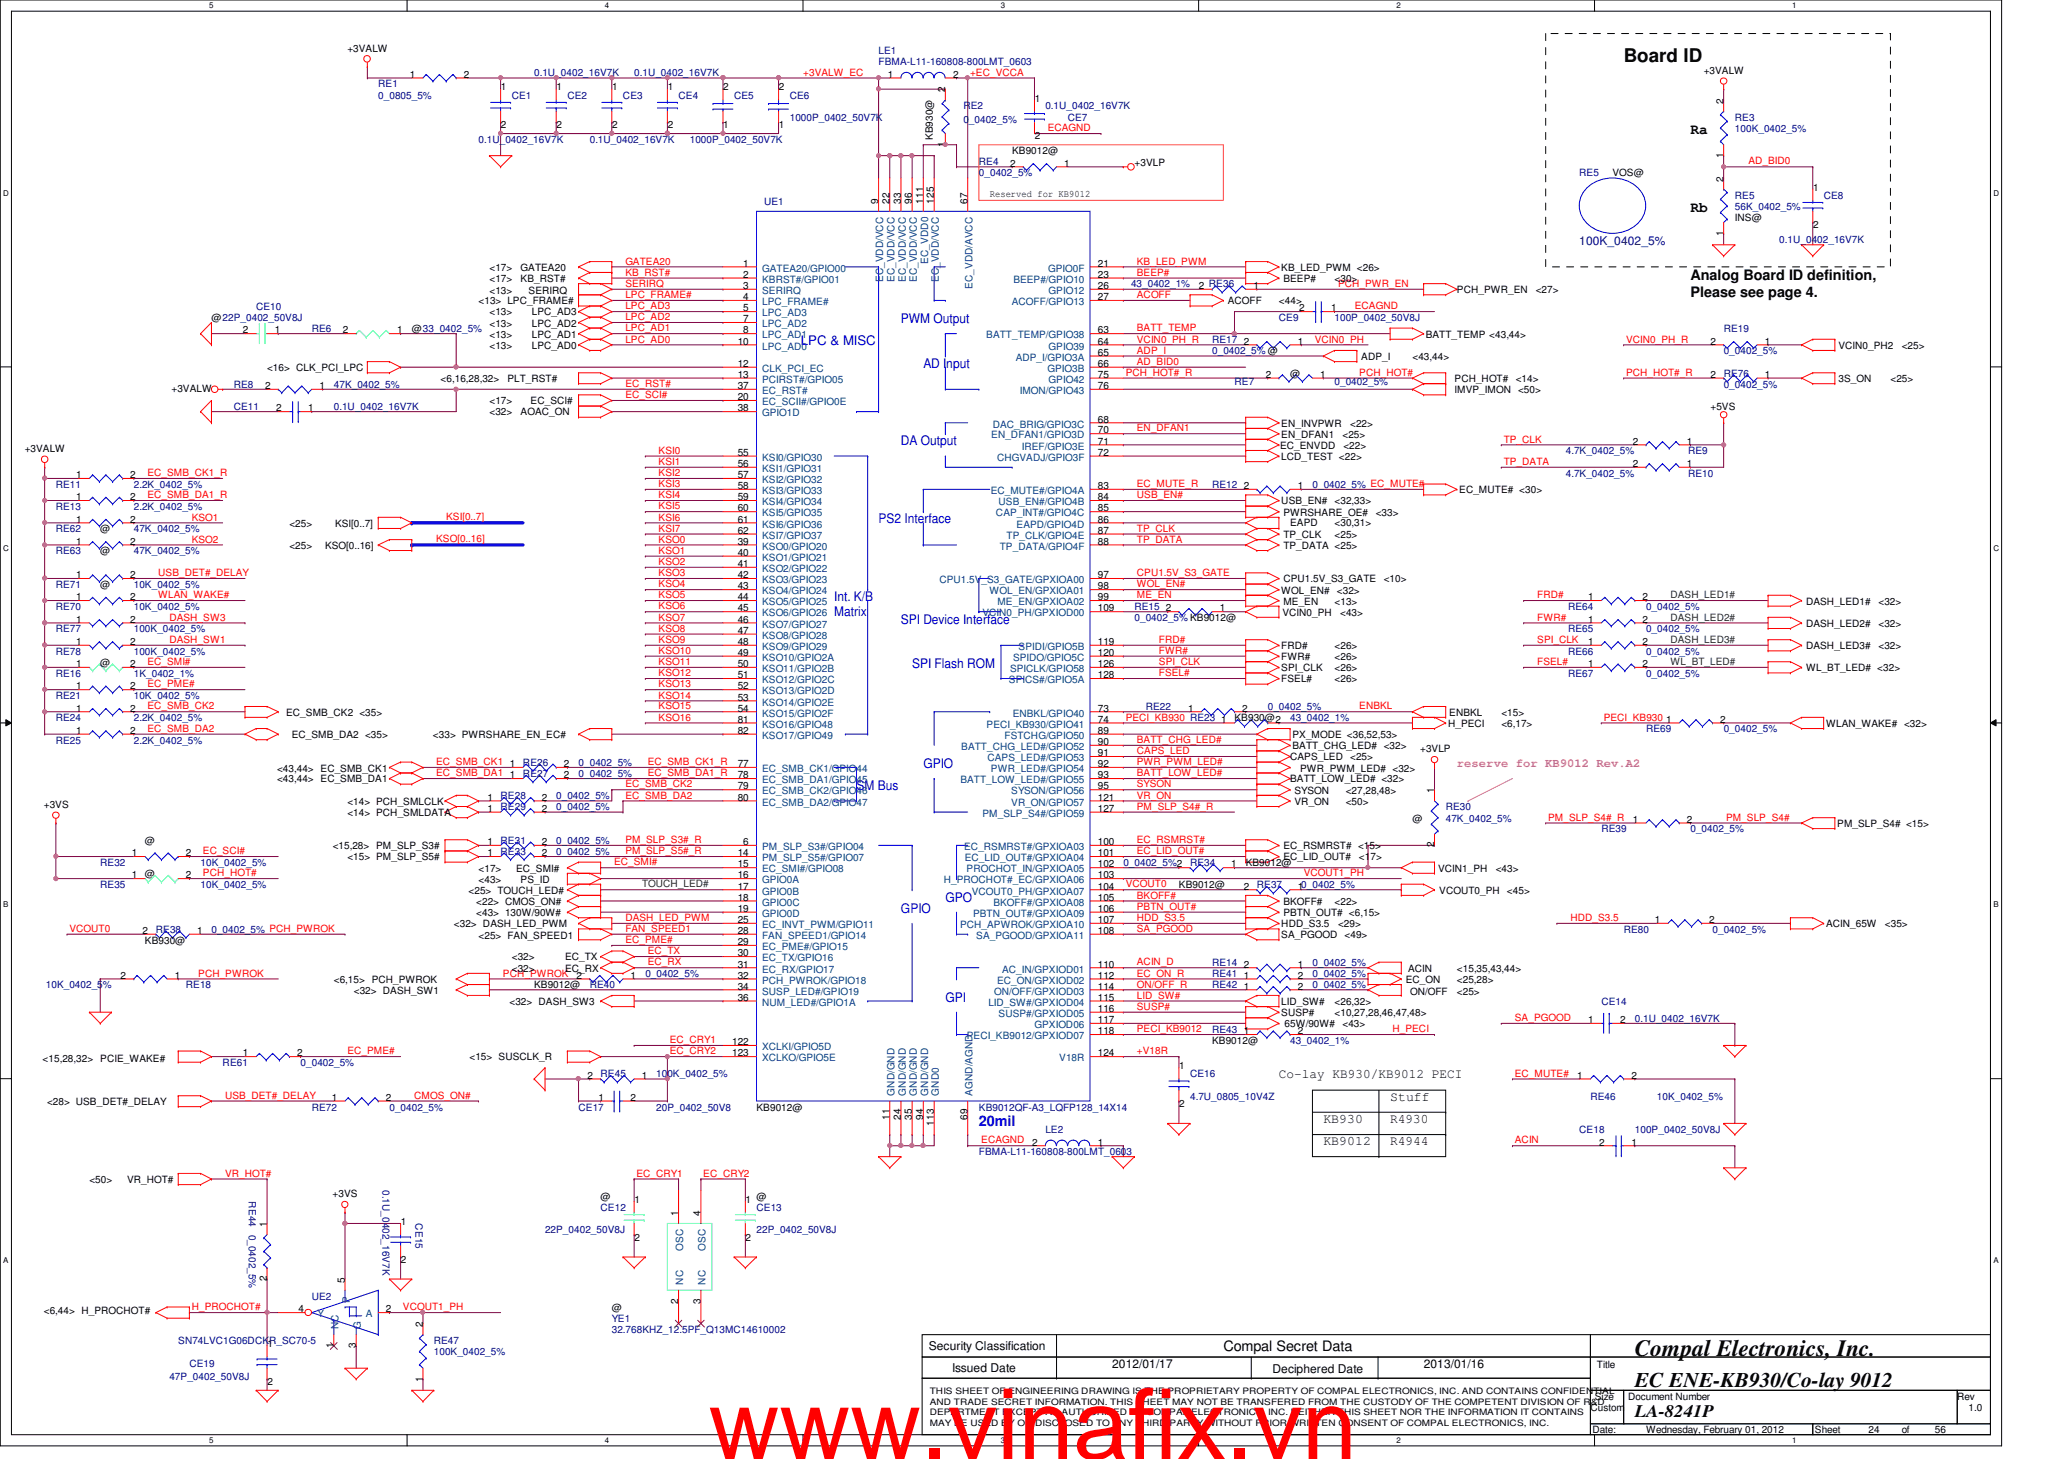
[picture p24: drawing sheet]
<svg xmlns="http://www.w3.org/2000/svg" width="297mm" height="210mm" viewBox="0 0 297 210" stroke-linecap="round" stroke-linejoin="round" font-family="sans-serif">
<defs><g id="words">
<text font-size="14.1" fill="#f00" x="102" y="209.9">www.vinafix.vn</text>
<text font-size="3.3" x="235.3" y="195.1">Compal Electronics, Inc.</text>
<text font-size="3" x="235.3" y="199.6">EC ENE-KB930/Co-lay 9012</text>
<text font-size="2.7" x="233.7" y="8.9">Board ID</text>
<text font-size="2.5" x="235.3" y="203.9">LA-8241P</text>
<g font-size="2.1">
<text x="243.3" y="19.3">Ra</text>
<text x="243.3" y="30.5">Rb</text>
<text x="243.3" y="40.3">Analog Board ID definition,</text>
<text x="243.3" y="42.8">Please see page 4.</text>
<text x="176.1" y="194.4">Compal Secret Data</text>
</g>
<text font-size="2.1" fill="#00f" x="140.9" y="161.9">20mil</text>
<g font-size="1.9" fill="#00f">
<text x="129.7" y="46.5">PWM Output</text>
<text x="115.3" y="49.7">LPC &amp; MISC</text>
<text x="132.9" y="52.9">AD Input</text>
<text x="129.7" y="64.1">DA Output</text>
<text x="126.4" y="75.3">PS2 Interface</text>
<text x="120.1" y="86.5">Int. K/B</text>
<text x="120.1" y="88.7">Matrix</text>
<text x="129.7" y="89.7">SPI Device Interface</text>
<text x="131.3" y="96.1">SPI Flash ROM</text>
<text x="123.3" y="113.7">SM Bus</text>
<text x="132.9" y="110.5">GPIO</text>
<text x="129.7" y="131.3">GPIO</text>
<text x="136.1" y="129.7">GPO</text>
<text x="136.1" y="144.1">GPI</text>
</g>
<g font-size="1.9">
<text x="184.1" y="155.1">Co-lay KB930/KB9012 PECI</text>
<text x="190.5" y="161.5">KB930</text>
<text x="200.1" y="161.5">R4930</text>
<text x="200.1" y="158.3">Stuff</text>
<text x="190.5" y="164.7">KB9012</text>
<text x="200.1" y="164.7">R4944</text>
</g>
<text font-size="1.7" fill="#000080" x="227.3" y="35.2">100K_0402_5%</text>
<text font-size="1.7" fill="#f0f" x="209.7" y="110.3">reserve for KB9012 Rev.A2</text>
<g font-size="1.7">
<text x="133.7" y="194.3">Security Classification</text>
<text x="137" y="197.3">Issued Date</text>
<text x="160.1" y="196.8">2012/01/17</text>
<text x="183.1" y="197.5">Deciphered Date</text>
<text x="204.9" y="196.8">2013/01/16</text>
</g>
<g font-size="1.4">
<text x="50" y="7.5">+3VALW</text>
<text x="59" y="11.2">1</text>
<text x="66.8" y="11.2">2</text>
<text x="127.8" y="11.2">1</text>
<text x="137.2" y="11.2">2</text>
<text x="245.2" y="10.6">+3VALW</text>
<text x="72.1" y="13">1</text>
<text x="80.1" y="13">1</text>
<text x="88.1" y="13">1</text>
<text x="96.1" y="13">1</text>
<text x="104.1" y="13">2</text>
<text x="112.1" y="13">2</text>
<text x="136" y="13.3" transform="rotate(-90 136 13.3)">2</text>
<text x="148.9" y="14.6">1</text>
<text x="248" y="14.9" transform="rotate(-90 248 14.9)">2</text>
<text x="72.1" y="18.5">2</text>
<text x="80.1" y="18.5">2</text>
<text x="88.1" y="18.5">2</text>
<text x="96.1" y="18.5">2</text>
<text x="104.1" y="18.5">1</text>
<text x="112.1" y="18.5">1</text>
<text x="134.2" y="20.2" transform="rotate(-90 134.2 20.2)">KB930@</text>
<text x="136" y="21.1" transform="rotate(-90 136 21.1)">1</text>
<text x="145.4" y="24">2</text>
<text x="145.7" y="22.2">KB9012@</text>
<text x="148.9" y="20.1">2</text>
<text x="153.2" y="24">1</text>
<text x="163.3" y="23.9">+3VLP</text>
<text x="248" y="22.7" transform="rotate(-90 248 22.7)">1</text>
<text x="126.4" y="29.3" transform="rotate(-90 126.4 29.3)">9</text>
<text x="128" y="29.3" transform="rotate(-90 128 29.3)">22</text>
<text x="129.6" y="29.3" transform="rotate(-90 129.6 29.3)">33</text>
<text x="131.2" y="29.3" transform="rotate(-90 131.2 29.3)">96</text>
<text x="132.8" y="29.3" transform="rotate(-90 132.8 29.3)">111</text>
<text x="134.4" y="29.3" transform="rotate(-90 134.4 29.3)">125</text>
<text x="139.2" y="29.3" transform="rotate(-90 139.2 29.3)">67</text>
<text x="142.4" y="28.4">Reserved for KB9012</text>
<text x="232.1" y="25.4">VOS@</text>
<text x="248" y="26.1" transform="rotate(-90 248 26.1)">2</text>
<text x="260.9" y="27.4">1</text>
<text x="248" y="33.9" transform="rotate(-90 248 33.9)">1</text>
<text x="249.7" y="31.7">INS@</text>
<text x="260.9" y="32.9">2</text>
<text x="70.4" y="40.6">&lt;17&gt;</text>
<text x="70.4" y="39">&lt;17&gt;</text>
<text x="74.9" y="40.6">KB_RST#</text>
<text x="74.9" y="39">GATEA20</text>
<text x="107" y="38.4">1</text>
<text x="107" y="40">2</text>
<text x="107" y="41.6">3</text>
<text x="158" y="38.4">21</text>
<text x="158" y="41.6">26</text>
<text x="158" y="40">23</text>
<text x="172.5" y="41.6">2 RE36</text>
<text x="180.4" y="41.6">1</text>
<text x="184.4" y="39">KB_LED_PWM &lt;26&gt;</text>
<text x="184.7" y="40.6">BEEP#</text>
<text x="192.1" y="40.6">&lt;30&gt;</text>
<text x="30.4" y="46.2">@22P_0402_50V8J</text>
<text x="35" y="48">2</text>
<text x="39.5" y="48">1</text>
<text x="49.4" y="48">2</text>
<text x="57.1" y="48">1</text>
<text x="59.3" y="47.8">@33_0402_5%</text>
<text x="68.9" y="43.8">&lt;13&gt; LPC_FRAME#</text>
<text x="70.4" y="47">&lt;13&gt;</text>
<text x="70.4" y="45.4">&lt;13&gt;</text>
<text x="70.4" y="42.3">&lt;13&gt;</text>
<text x="76.1" y="42.3">SERIRQ</text>
<text x="76.5" y="47">LPC_AD2</text>
<text x="76.5" y="45.4">LPC_AD3</text>
<text x="107" y="43.2">4</text>
<text x="107" y="44.8">5</text>
<text x="107" y="46.4">7</text>
<text x="107" y="48">8</text>
<text x="158" y="48">63</text>
<text x="158" y="43.2">27</text>
<text x="176.7" y="43.8">ACOFF</text>
<text x="184.1" y="43.8">&lt;44&gt;</text>
<text x="187" y="44.8">2</text>
<text x="191.6" y="44.8">1</text>
<text x="209.7" y="42.2">PCH_PWR_EN</text>
<text x="221" y="42.2">&lt;27&gt;</text>
<text x="38.4" y="53.4">&lt;16&gt; CLK_PCI_LPC</text>
<text x="70.4" y="50.2">&lt;13&gt;</text>
<text x="70.4" y="48.6">&lt;13&gt;</text>
<text x="76.5" y="50.2">LPC_AD0</text>
<text x="76.5" y="48.6">LPC_AD1</text>
<text x="106.2" y="49.6">10</text>
<text x="106.2" y="52.8">12</text>
<text x="158" y="52.8">66</text>
<text x="158" y="51.2">65</text>
<text x="158" y="49.6">64</text>
<text x="179" y="49.6">2</text>
<text x="186.8" y="49.6">1</text>
<text x="195.9" y="51.8">ADP_I</text>
<text x="203.3" y="51.8">&lt;43,44&gt;</text>
<text x="205.2" y="48.6">BATT_TEMP &lt;43,44&gt;</text>
<text x="246.2" y="49.6">2</text>
<text x="254" y="49.6">1</text>
<text x="264.6" y="50.2">VCIN0_PH2</text>
<text x="273.7" y="50.2">&lt;25&gt;</text>
<text x="24.7" y="56.4">+3VALW</text>
<text x="38.1" y="56">2</text>
<text x="39.7" y="59.2">2</text>
<text x="44.4" y="59.2">1</text>
<text x="46" y="56">1</text>
<text x="63.4" y="55">&lt;6,16,28,32&gt;</text>
<text x="70.4" y="58.2">&lt;17&gt;</text>
<text x="70.4" y="59.8">&lt;32&gt;</text>
<text x="73" y="55">PLT_RST#</text>
<text x="74.9" y="59.8">AOAC_ON</text>
<text x="76.4" y="58.2">EC_SCI#</text>
<text x="106.2" y="54.4">13</text>
<text x="106.2" y="57.6">20</text>
<text x="106.2" y="56">37</text>
<text x="106.2" y="59.2">38</text>
<text x="158" y="56">76</text>
<text x="158" y="54.4">75</text>
<text x="182.2" y="54.4">2</text>
<text x="185.7" y="54.2">@</text>
<text x="190" y="54.4">1</text>
<text x="209.3" y="55">PCH_HOT#</text>
<text x="209.3" y="56.6">IMVP_IMON</text>
<text x="218.1" y="55">&lt;14&gt;</text>
<text x="218.5" y="56.6">&lt;50&gt;</text>
<text x="246.2" y="59">+5VS</text>
<text x="246.2" y="54.4">2</text>
<text x="254" y="54.4">1</text>
<text x="264.6" y="55">3S_ON</text>
<text x="272.1" y="55">&lt;25&gt;</text>
<text x="3.6" y="65.1">+3VALW</text>
<text x="106.2" y="65.6">55</text>
<text x="158" y="62.4">70</text>
<text x="158" y="60.8">68</text>
<text x="158" y="65.6">72</text>
<text x="158" y="64">71</text>
<text x="184.2" y="64.6">EC_ENVDD</text>
<text x="184.4" y="63">EN_DFAN1</text>
<text x="184.4" y="61.4">EN_INVPWR</text>
<text x="193.2" y="63">&lt;25&gt;</text>
<text x="193.3" y="64.6">&lt;22&gt;</text>
<text x="194.3" y="61.4">&lt;22&gt;</text>
<text x="235" y="64">2</text>
<text x="242.8" y="64">1</text>
<text x="11" y="72">1</text>
<text x="11" y="68.8">1</text>
<text x="18.8" y="72">2</text>
<text x="18.8" y="68.8">2</text>
<text x="106.2" y="67.2">56</text>
<text x="106.2" y="68.8">57</text>
<text x="106.2" y="70.4">58</text>
<text x="106.2" y="72">59</text>
<text x="158" y="72">84</text>
<text x="158" y="70.4">83</text>
<text x="179" y="70.4">2</text>
<text x="184.4" y="66.2">LCD_TEST &lt;22&gt;</text>
<text x="186.8" y="70.4">1</text>
<text x="210" y="71">EC_MUTE# &lt;30&gt;</text>
<text x="235" y="67.2">2</text>
<text x="242.8" y="67.2">1</text>
<text x="11" y="75.2">1</text>
<text x="14.4" y="76.6">@</text>
<text x="18.8" y="75.2">2</text>
<text x="41.7" y="75.8">&lt;25&gt;</text>
<text x="48.2" y="75.8">KSI[0..7]</text>
<text x="106.2" y="73.6">60</text>
<text x="106.2" y="75.2">61</text>
<text x="106.2" y="76.8">62</text>
<text x="158" y="76.8">87</text>
<text x="158" y="73.6">85</text>
<text x="158" y="75.2">86</text>
<text x="184.4" y="72.6">USB_EN#</text>
<text x="184.7" y="77.4">TP_CLK</text>
<text x="184.7" y="74.2">PWRSHARE_OE#</text>
<text x="185.7" y="75.6">EAPD</text>
<text x="192.1" y="75.6">&lt;30,31&gt;</text>
<text x="192.1" y="72.6">&lt;32,33&gt;</text>
<text x="192.1" y="77.4">&lt;25&gt;</text>
<text x="198" y="74.2">&lt;33&gt;</text>
<text x="11" y="83.2">1</text>
<text x="11" y="78.4">1</text>
<text x="14.4" y="79.8">@</text>
<text x="18.8" y="83.2">2</text>
<text x="18.8" y="78.4">2</text>
<text x="41.7" y="79">&lt;25&gt;</text>
<text x="46.8" y="79">KSO[0..16]</text>
<text x="106.2" y="78.4">39</text>
<text x="106.2" y="80">40</text>
<text x="106.2" y="81.6">41</text>
<text x="106.2" y="83.2">42</text>
<text x="158" y="78.4">88</text>
<text x="158" y="83.2">97</text>
<text x="184.7" y="79">TP_DATA &lt;25&gt;</text>
<text x="184.7" y="83.8">CPU1.5V_S3_GATE</text>
<text x="199.1" y="83.8">&lt;10&gt;</text>
<text x="11" y="89.6">1</text>
<text x="11" y="86.4">1</text>
<text x="14.4" y="84.6">@</text>
<text x="18.8" y="89.6">2</text>
<text x="18.8" y="86.4">2</text>
<text x="106.2" y="84.8">43</text>
<text x="106.2" y="86.4">44</text>
<text x="106.2" y="88">45</text>
<text x="106.2" y="89.6">46</text>
<text x="158" y="88">109</text>
<text x="158" y="86.4">99</text>
<text x="158" y="84.8">98</text>
<text x="167.8" y="88">2</text>
<text x="175.6" y="88">1</text>
<text x="184.4" y="85.4">WOL_EN#</text>
<text x="184.6" y="88.6">VCIN0_PH</text>
<text x="184.7" y="87">ME_EN</text>
<text x="192.1" y="87">&lt;13&gt;</text>
<text x="192.4" y="85.4">&lt;32&gt;</text>
<text x="192.9" y="88.6">&lt;43&gt;</text>
<text x="228.6" y="89.6">1</text>
<text x="228.6" y="86.4">1</text>
<text x="236.4" y="89.6">2</text>
<text x="236.4" y="86.4">2</text>
<text x="259.9" y="87">DASH_LED1#</text>
<text x="270.3" y="87">&lt;32&gt;</text>
<text x="11" y="96">1</text>
<text x="11" y="92.8">1</text>
<text x="14.4" y="95.8">@</text>
<text x="18.8" y="96">2</text>
<text x="18.8" y="92.8">2</text>
<text x="106.2" y="91.2">47</text>
<text x="106.2" y="92.8">48</text>
<text x="106.2" y="94.4">49</text>
<text x="106.2" y="96">50</text>
<text x="158" y="96">126</text>
<text x="158" y="92.8">119</text>
<text x="158" y="94.4">120</text>
<text x="184.4" y="95">FWR#</text>
<text x="184.4" y="93.4">FRD#</text>
<text x="192.1" y="95">&lt;26&gt;</text>
<text x="192.1" y="93.4">&lt;26&gt;</text>
<text x="228.6" y="96">1</text>
<text x="228.6" y="92.8">1</text>
<text x="236.4" y="96">2</text>
<text x="236.4" y="92.8">2</text>
<text x="259.9" y="93.4">DASH_LED3#</text>
<text x="259.9" y="90.2">DASH_LED2#</text>
<text x="270.3" y="93.4">&lt;32&gt;</text>
<text x="270.3" y="90.2">&lt;32&gt;</text>
<text x="11" y="99.2">1</text>
<text x="18.8" y="99.2">2</text>
<text x="106.2" y="97.6">51</text>
<text x="106.2" y="99.2">52</text>
<text x="106.2" y="100.8">53</text>
<text x="158" y="97.6">128</text>
<text x="184.4" y="96.6">SPI_CLK</text>
<text x="184.4" y="98.2">FSEL#</text>
<text x="192.1" y="96.6">&lt;26&gt;</text>
<text x="192.1" y="98.2">&lt;26&gt;</text>
<text x="259.9" y="96.6">WL_BT_LED# &lt;32&gt;</text>
<text x="11" y="105.6">1</text>
<text x="11" y="102.4">1</text>
<text x="18.8" y="105.6">2</text>
<text x="18.8" y="102.4">2</text>
<text x="41.2" y="103">EC_SMB_CK2 &lt;35&gt;</text>
<text x="42" y="106.2">EC_SMB_DA2 &lt;35&gt;</text>
<text x="62.3" y="106.2">&lt;33&gt; PWRSHARE_EN_EC#</text>
<text x="106.2" y="102.4">54</text>
<text x="106.2" y="104">81</text>
<text x="106.2" y="105.6">82</text>
<text x="158" y="107.2">90</text>
<text x="158" y="104">74</text>
<text x="158" y="105.6">89</text>
<text x="158" y="102.4">73</text>
<text x="171" y="102.4">1</text>
<text x="175.8" y="104">1</text>
<text x="177.7" y="103.8">KB930@2</text>
<text x="178.8" y="102.4">2</text>
<text x="186" y="107.8">BATT_CHG_LED# &lt;32&gt;</text>
<text x="186" y="106.2">PX_MODE &lt;36,52,53&gt;</text>
<text x="208.4" y="104.6">H_PECI</text>
<text x="208.6" y="103">ENBKL</text>
<text x="216.1" y="104.6">&lt;6,17&gt;</text>
<text x="216.1" y="103">&lt;15&gt;</text>
<text x="239.8" y="104">1</text>
<text x="247.6" y="104">2</text>
<text x="262.8" y="104.6">WLAN_WAKE# &lt;32&gt;</text>
<text x="39.9" y="112.6">&lt;43,44&gt; EC_SMB_DA1</text>
<text x="39.9" y="111">&lt;43,44&gt; EC_SMB_CK1</text>
<text x="73.4" y="112">1</text>
<text x="73.4" y="110.4">1</text>
<text x="81.1" y="112">2</text>
<text x="81.1" y="110.4">2</text>
<text x="106.2" y="110.4">77</text>
<text x="106.2" y="112">78</text>
<text x="106.2" y="113.6">79</text>
<text x="158" y="113.6">95</text>
<text x="158" y="110.4">92</text>
<text x="158" y="108.8">91</text>
<text x="158" y="112">93</text>
<text x="185.7" y="109.4">CAPS_LED</text>
<text x="185.7" y="112.6">BATT_LOW_LED# &lt;32&gt;</text>
<text x="187.1" y="111">PWR_PWM_LED# &lt;32&gt;</text>
<text x="194.3" y="109.4">&lt;25&gt;</text>
<text x="204.4" y="108.2">+3VLP</text>
<text x="6.3" y="116.2">+3VS</text>
<text x="50" y="117.4">&lt;14&gt; PCH_SMLDATA</text>
<text x="50" y="115.8">&lt;14&gt; PCH_SMLCLK</text>
<text x="70.1" y="116.8">1</text>
<text x="70.1" y="115.2">1</text>
<text x="78" y="116.8">2</text>
<text x="78" y="115.2">2</text>
<text x="106.2" y="115.2">80</text>
<text x="158" y="116.8">127</text>
<text x="158" y="115.2">121</text>
<text x="186.3" y="114.2">SYSON</text>
<text x="186.3" y="115.8">VR_ON</text>
<text x="193.7" y="114.2">&lt;27,28,48&gt;</text>
<text x="193.7" y="115.8">&lt;50&gt;</text>
<text x="203.3" y="118.2">@</text>
<text x="206.4" y="114.1" transform="rotate(-90 206.4 114.1)">1</text>
<text x="235" y="118.4">1</text>
<text x="242.8" y="118.4">2</text>
<text x="264.4" y="119">PM_SLP_S4# &lt;15&gt;</text>
<text x="19" y="123.2">1</text>
<text x="20.9" y="121.4">@</text>
<text x="26.8" y="123.2">2</text>
<text x="47.9" y="122.2">&lt;15,28&gt; PM_SLP_S3#</text>
<text x="50" y="123.8">&lt;15&gt; PM_SLP_S5#</text>
<text x="68.9" y="125.4">&lt;17&gt;</text>
<text x="70.1" y="121.6">1</text>
<text x="70.1" y="123.2">1</text>
<text x="74.3" y="125.4">EC_SMI#</text>
<text x="78" y="121.6">2</text>
<text x="78" y="123.2">2</text>
<text x="106.2" y="123.2">14</text>
<text x="106.2" y="124.8">15</text>
<text x="107" y="121.6">6</text>
<text x="158" y="124.8">102</text>
<text x="158" y="121.6">100</text>
<text x="158" y="123.2">101</text>
<text x="177.2" y="124.8">1</text>
<text x="179.3" y="124.6">KB9012@</text>
<text x="184.7" y="122.2">EC_RSMRST# &lt;15&gt;</text>
<text x="184.7" y="123.8">EC_LID_OUT#</text>
<text x="195.6" y="123.8">&lt;17&gt;</text>
<text x="206.4" y="121.9" transform="rotate(-90 206.4 121.9)">2</text>
<text x="207" y="125.4">VCIN1_PH</text>
<text x="215.3" y="125.4">&lt;43&gt;</text>
<text x="19" y="126.4">1</text>
<text x="20.9" y="126.2">@</text>
<text x="26.8" y="126.4">2</text>
<text x="67.4" y="128.6">&lt;25&gt; TOUCH_LED#</text>
<text x="68.5" y="130.2">&lt;22&gt; CMOS_ON#</text>
<text x="68.5" y="131.8">&lt;43&gt; 130W/90W#</text>
<text x="68.9" y="127">&lt;43&gt;</text>
<text x="74.9" y="127">PS_ID</text>
<text x="106.2" y="126.4">16</text>
<text x="106.2" y="128">17</text>
<text x="106.2" y="129.6">18</text>
<text x="106.2" y="131.2">19</text>
<text x="158" y="128">104</text>
<text x="158" y="126.4">103</text>
<text x="158" y="129.6">105</text>
<text x="158" y="131.2">106</text>
<text x="169.7" y="127.8">KB9012@</text>
<text x="179" y="128">2</text>
<text x="184.7" y="130.2">BKOFF#</text>
<text x="184.7" y="131.8">PBTN_OUT# &lt;6,15&gt;</text>
<text x="186.8" y="128">10_0402_5%</text>
<text x="192.1" y="130.2">&lt;22&gt;</text>
<text x="207.1" y="128.6">VCOUT0_PH</text>
<text x="216.9" y="128.6">&lt;45&gt;</text>
<text x="20.5" y="134.4">2</text>
<text x="20.9" y="135.8">KB930@</text>
<text x="28.4" y="134.4">1</text>
<text x="65.3" y="133.4">&lt;32&gt; DASH_LED_PWM</text>
<text x="68.9" y="135.1">&lt;25&gt; FAN_SPEED1</text>
<text x="106.2" y="132.8">25</text>
<text x="106.2" y="134.4">28</text>
<text x="106.2" y="136">29</text>
<text x="106.2" y="137.6">30</text>
<text x="158" y="134.4">108</text>
<text x="158" y="132.8">107</text>
<text x="184.4" y="135">SA_PGOOD</text>
<text x="184.4" y="133.4">HDD_S3.5</text>
<text x="192.6" y="133.4">&lt;29&gt;</text>
<text x="193.5" y="135">&lt;49&gt;</text>
<text x="238.2" y="132.8">1</text>
<text x="246" y="132.8">2</text>
<text x="262.8" y="133.4">ACIN_65W</text>
<text x="271.3" y="133.4">&lt;35&gt;</text>
<text x="17.4" y="140.8">2</text>
<text x="25.1" y="140.8">1</text>
<text x="48" y="141.4">&lt;6,15&gt; PCH_PWROK</text>
<text x="50.9" y="143">&lt;32&gt; DASH_SW1</text>
<text x="73.7" y="138.2">&lt;32&gt;</text>
<text x="73.7" y="139.8">&lt;32&gt;</text>
<text x="76.9" y="142.2">KB9012@</text>
<text x="81.3" y="138.2">EC_TX</text>
<text x="81.3" y="139.8">EC_RX</text>
<text x="83" y="140.8">2</text>
<text x="90.8" y="140.8">1</text>
<text x="106.2" y="139.2">31</text>
<text x="106.2" y="140.8">32</text>
<text x="106.2" y="142.4">34</text>
<text x="106.2" y="144">36</text>
<text x="158" y="139.2">110</text>
<text x="158" y="142.4">114</text>
<text x="158" y="144">115</text>
<text x="158" y="140.8">112</text>
<text x="179" y="139.2">2</text>
<text x="179" y="142.4">1</text>
<text x="179" y="140.8">1</text>
<text x="186.8" y="139.2">1</text>
<text x="186.8" y="142.4">2</text>
<text x="186.8" y="140.8">2</text>
<text x="202.3" y="141.4">EC_ON</text>
<text x="202.6" y="139.8">ACIN</text>
<text x="202.9" y="143.1">ON/OFF</text>
<text x="209.7" y="143.1">&lt;25&gt;</text>
<text x="209.7" y="141.4">&lt;25,28&gt;</text>
<text x="209.7" y="139.8">&lt;15,35,43,44&gt;</text>
<text x="73.3" y="144.6">&lt;32&gt; DASH_SW3</text>
<text x="158" y="147.2">117</text>
<text x="158" y="145.6">116</text>
<text x="158" y="148.8">118</text>
<text x="179" y="148.8">1</text>
<text x="184.4" y="146.2">SUSP#</text>
<text x="184.4" y="144.6">LID_SW#</text>
<text x="184.9" y="147.8">65W/90W#</text>
<text x="186.8" y="148.8">2</text>
<text x="192.1" y="146.2">&lt;10,27,28,46,47,48&gt;</text>
<text x="192.1" y="144.6">&lt;26,32&gt;</text>
<text x="193.2" y="147.8">&lt;43&gt;</text>
<text x="228.6" y="147.2">1</text>
<text x="233.2" y="147.2">2</text>
<text x="6.1" y="152.7">&lt;15,28,32&gt;</text>
<text x="14.4" y="152.7">PCIE_WAKE#</text>
<text x="35" y="152">1</text>
<text x="42.8" y="152">2</text>
<text x="67.6" y="152.6">&lt;15&gt; SUSCLK_R</text>
<text x="84.5" y="155.2">2</text>
<text x="92.4" y="155.2">1</text>
<text x="105.4" y="150.4">122</text>
<text x="105.4" y="152">123</text>
<text x="158" y="152">124</text>
<text x="169.7" y="153.8">1</text>
<text x="174.5" y="150.2">KB9012@</text>
<text x="227" y="155.2">1</text>
<text x="234.8" y="155.2">2</text>
<text x="6.8" y="159">&lt;28&gt; USB_DET#_DELAY</text>
<text x="47.7" y="158.4">1</text>
<text x="55.5" y="158.4">2</text>
<text x="86.1" y="158.4">1</text>
<text x="90.8" y="158.4">2</text>
<text x="108.9" y="159.8">KB9012@</text>
<text x="128" y="161.1" transform="rotate(-90 128 161.1)">11</text>
<text x="129.6" y="161.1" transform="rotate(-90 129.6 161.1)">24</text>
<text x="131.2" y="161.1" transform="rotate(-90 131.2 161.1)">35</text>
<text x="132.8" y="161.1" transform="rotate(-90 132.8 161.1)">94</text>
<text x="134.4" y="161.9" transform="rotate(-90 134.4 161.9)">113</text>
<text x="139.2" y="161.1" transform="rotate(-90 139.2 161.1)">69</text>
<text x="169.7" y="159.3">2</text>
<text x="148.5" y="164.8">2</text>
<text x="158" y="164.8">1</text>
<text x="230.2" y="164.8">2</text>
<text x="234.8" y="164.8">1</text>
<text x="12.9" y="170.2">&lt;50&gt;</text>
<text x="18.3" y="170.2">VR_HOT#</text>
<text x="47.9" y="172.3">+3VS</text>
<text x="86.4" y="172.6">@</text>
<text x="91.3" y="173">1</text>
<text x="107.3" y="173">1</text>
<text x="108.9" y="172.6">@</text>
<text x="38.4" y="176.5" transform="rotate(-90 38.4 176.5)">1</text>
<text x="57.7" y="176.2">1</text>
<text x="91.3" y="178.5">2</text>
<text x="97.6" y="174.9" transform="rotate(-90 97.6 174.9)">1</text>
<text x="100.8" y="174.9" transform="rotate(-90 100.8 174.9)">4</text>
<text x="107.3" y="178.5">2</text>
<text x="38.4" y="184.3" transform="rotate(-90 38.4 184.3)">2</text>
<text x="49.6" y="184.5" transform="rotate(-90 49.6 184.5)">5</text>
<text x="57.7" y="181.7">2</text>
<text x="6.3" y="189.1">&lt;6,44&gt; H_PROCHOT#</text>
<text x="43" y="188.8">4</text>
<text x="55.5" y="188.8">2</text>
<text x="60.8" y="190.9" transform="rotate(-90 60.8 190.9)">2</text>
<text x="88" y="188.6">@</text>
<text x="97.6" y="187.5" transform="rotate(-90 97.6 187.5)">2</text>
<text x="100.8" y="187.5" transform="rotate(-90 100.8 187.5)">3</text>
<text x="38.5" y="193.8">1</text>
<text x="48" y="193.9" transform="rotate(-90 48 193.9)">1</text>
<text x="51.2" y="193.9" transform="rotate(-90 51.2 193.9)">3</text>
<text x="229.8" y="196.8">Title</text>
<text x="38.5" y="199.3">2</text>
<text x="60.8" y="198.8" transform="rotate(-90 60.8 198.8)">1</text>
<text x="228.9" y="203">Custom</text>
<text x="229.5" y="201.4">Size</text>
<text x="234.3" y="201.4">Document Number</text>
<text x="281.7" y="201.4">Rev</text>
<text x="283.3" y="203">1.0</text>
<text x="229.2" y="206.2">Date:</text>
<text x="236.9" y="206.2">Wednesday, February 01, 2012</text>
<text x="261.2" y="206.2">Sheet</text>
<text x="268.9" y="206.2">24</text>
<text x="273.7" y="206.2">of</text>
<text x="278.5" y="206.2">56</text>
</g>
<g font-size="1.4" fill="#000080">
<text x="76.9" y="11">0.1U_0402_16V7K</text>
<text x="91.3" y="11">0.1U_0402_16V7K</text>
<text x="126.4" y="7.7">LE1</text>
<text x="126.4" y="9.4">FBMA-L11-160808-800LMT_0603</text>
<text x="54.4" y="12.6">RE1</text>
<text x="54.4" y="14.2">0_0805_5%</text>
<text x="73.7" y="14.2">CE1</text>
<text x="81.7" y="14.2">CE2</text>
<text x="89.7" y="14.2">CE3</text>
<text x="97.7" y="14.2">CE4</text>
<text x="105.7" y="14.2">CE5</text>
<text x="113.7" y="14.2">CE6</text>
<text x="113.7" y="17.4">1000P_0402_50V7K</text>
<text x="138.6" y="15.7">RE2</text>
<text x="138.6" y="17.7">0_0402_5%</text>
<text x="150.4" y="15.7">0.1U_0402_16V7K</text>
<text x="153.7" y="17.4">CE7</text>
<text x="249.7" y="17.4">RE3</text>
<text x="68.9" y="20.6">0.1U_0402_16V7K</text>
<text x="84.9" y="20.6">0.1U_0402_16V7K</text>
<text x="99.3" y="20.6">1000P_0402_50V7K</text>
<text x="140.9" y="23.7">RE4</text>
<text x="249.7" y="19">100K_0402_5%</text>
<text x="110" y="29.5">UE1</text>
<text x="140.9" y="25.4">0_0402_5%</text>
<text x="227.3" y="25.4">RE5</text>
<text x="249.7" y="28.6">RE5</text>
<text x="262.5" y="28.6">CE8</text>
<text x="249.7" y="30.2">56K_0402_5%</text>
<text x="256.1" y="35">0.1U_0402_16V7K</text>
<text x="162.8" y="41.4">43_0402_1%</text>
<text x="36.9" y="44.6">CE10</text>
<text x="44.9" y="47.8">RE6</text>
<text x="184.1" y="46.2">CE9</text>
<text x="192.1" y="46.2">100P_0402_50V8J</text>
<text x="248.1" y="47.8">RE19</text>
<text x="174.5" y="49.4">RE17</text>
<text x="174.5" y="51">0_0402_5% @</text>
<text x="248.1" y="51">0_0402_5%</text>
<text x="33.7" y="55.8">RE8</text>
<text x="33.7" y="59">CE11</text>
<text x="48" y="55.8">47K_0402_5%</text>
<text x="48" y="59">0.1U_0402_16V7K</text>
<text x="177.7" y="55.5">RE7</text>
<text x="192.1" y="55.5">0_0402_5%</text>
<text x="248.1" y="54.2">RE76</text>
<text x="248.1" y="55.8">0_0402_5%</text>
<text x="225.3" y="65.4">4.7K_0402_5%</text>
<text x="242.9" y="65.4">RE9</text>
<text x="8" y="70.2">RE11</text>
<text x="19.3" y="70.2">2.2K_0402_5%</text>
<text x="174.5" y="70.2">RE12</text>
<text x="188.9" y="70.2">0_0402_5% EC_MUTE#</text>
<text x="225.3" y="68.6">4.7K_0402_5%</text>
<text x="242.9" y="68.6">RE10</text>
<text x="8" y="76.6">RE62</text>
<text x="8" y="73.4">RE13</text>
<text x="19.3" y="76.6">47K_0402_5%</text>
<text x="19.3" y="73.4">2.2K_0402_5%</text>
<text x="8" y="79.8">RE63</text>
<text x="19.3" y="79.8">47K_0402_5%</text>
<text x="8" y="87.8">RE70</text>
<text x="8" y="84.6">RE71</text>
<text x="19.3" y="87.8">10K_0402_5%</text>
<text x="19.3" y="84.6">10K_0402_5%</text>
<text x="163.3" y="87.8">RE15</text>
<text x="163.3" y="89.4">0_0402_5% KB9012@</text>
<text x="225.7" y="87.8">RE64</text>
<text x="236.9" y="87.8">0_0402_5%</text>
<text x="8" y="91">RE77</text>
<text x="8" y="94.2">RE78</text>
<text x="19.3" y="91">100K_0402_5%</text>
<text x="19.3" y="94.2">100K_0402_5%</text>
<text x="225.7" y="91">RE65</text>
<text x="225.7" y="94.2">RE66</text>
<text x="236.9" y="91">0_0402_5%</text>
<text x="236.9" y="94.2">0_0402_5%</text>
<text x="8" y="97.4">RE16</text>
<text x="8" y="100.6">RE21</text>
<text x="19.3" y="97.4">1K_0402_1%</text>
<text x="19.3" y="100.6">10K_0402_5%</text>
<text x="225.7" y="97.4">RE67</text>
<text x="236.9" y="97.4">0_0402_5%</text>
<text x="8" y="107">RE25</text>
<text x="8" y="103.8">RE24</text>
<text x="19.3" y="107">2.2K_0402_5%</text>
<text x="19.3" y="103.8">2.2K_0402_5%</text>
<text x="164.9" y="102.2">RE22</text>
<text x="182.5" y="102.2">0_0402_5%</text>
<text x="185.7" y="103.8">43_0402_1%</text>
<text x="236.9" y="105.4">RE69</text>
<text x="248.1" y="105.4">0_0402_5%</text>
<text x="75.3" y="111.8">RE27</text>
<text x="75.3" y="110.2">RE26</text>
<text x="83.3" y="111.8">0_0402_5%</text>
<text x="83.3" y="110.2">0_0402_5%</text>
<text x="72" y="116.6">RE29</text>
<text x="72" y="115">RE28</text>
<text x="80" y="116.6">0_0402_5%</text>
<text x="80" y="115">0_0402_5%</text>
<text x="208.1" y="116.6">RE30</text>
<text x="208.1" y="118.2">47K_0402_5%</text>
<text x="230.5" y="119.8">RE39</text>
<text x="243.3" y="119.8">0_0402_5%</text>
<text x="14.4" y="124.6">RE32</text>
<text x="28.9" y="124.6">10K_0402_5%</text>
<text x="72" y="121.4">RE31</text>
<text x="72" y="123">RE33</text>
<text x="80" y="121.4">0_0402_5%</text>
<text x="80" y="123">0_0402_5%</text>
<text x="161.7" y="124.6">0_0402_5%2</text>
<text x="171.3" y="124.6">RE34</text>
<text x="14.4" y="127.8">RE35</text>
<text x="28.9" y="127.8">10K_0402_5%</text>
<text x="180.9" y="127.8">RE37</text>
<text x="22.4" y="134.2">RE38</text>
<text x="30.4" y="134.2">0_0402_5% PCH_PWROK</text>
<text x="233.7" y="134.2">RE80</text>
<text x="246.5" y="134.2">0_0402_5%</text>
<text x="6.6" y="142.2">10K_0402_5%</text>
<text x="26.8" y="142.2">RE18</text>
<text x="84.9" y="142.2">RE40</text>
<text x="92.9" y="140.6">0_0402_5%</text>
<text x="174.5" y="139">RE14</text>
<text x="174.5" y="142.2">RE42</text>
<text x="174.5" y="140.6">RE41</text>
<text x="188.9" y="139">0_0402_5%</text>
<text x="188.9" y="142.2">0_0402_5%</text>
<text x="188.9" y="140.6">0_0402_5%</text>
<text x="174.5" y="148.6">RE43</text>
<text x="230.5" y="144.6">CE14</text>
<text x="235.3" y="147">0.1U_0402_16V7K</text>
<text x="32" y="153.4">RE61</text>
<text x="43.3" y="153.4">0_0402_5%</text>
<text x="86.4" y="155">RE45</text>
<text x="94.4" y="155">100K_0402_5%</text>
<text x="171.3" y="155">CE16</text>
<text x="185.7" y="150.2">43_0402_1%</text>
<text x="44.9" y="159.8">RE72</text>
<text x="56" y="159.8">0_0402_5%</text>
<text x="83.3" y="159.8">CE17</text>
<text x="94.4" y="159.8">20P_0402_50V8</text>
<text x="140.9" y="159.8">KB9012QF-A3_LQFP128_14X14</text>
<text x="171.3" y="158.2">4.7U_0805_10V4Z</text>
<text x="228.9" y="158.2">RE46</text>
<text x="238.5" y="158.2">10K_0402_5%</text>
<text x="140.9" y="166.2">FBMA-L11-160808-800LMT_0603</text>
<text x="150.4" y="163">LE2</text>
<text x="227.3" y="163">CE18</text>
<text x="235.3" y="163">100P_0402_50V8J</text>
<text x="35.8" y="172.8" transform="rotate(90 35.8 172.8)">RE44</text>
<text x="55" y="171.2" transform="rotate(90 55 171.2)">0.1U_0402_16V7K</text>
<text x="35.8" y="177.6" transform="rotate(90 35.8 177.6)">0_0402_5%</text>
<text x="59.8" y="176" transform="rotate(90 59.8 176)">CE15</text>
<text x="78.4" y="177.4">22P_0402_50V8J</text>
<text x="86.4" y="174.2">CE12</text>
<text x="108.9" y="174.2">CE13</text>
<text x="108.9" y="177.4">22P_0402_50V8J</text>
<text x="44.9" y="187">UE2</text>
<text x="88" y="190.2">YE1</text>
<text x="88" y="191.8">32.768KHZ_12.5PF_Q13MC14610002</text>
<text x="25.7" y="193.4">SN74LVC1G06DCKR_SC70-5</text>
<text x="27.3" y="196.6">CE19</text>
<text x="62.4" y="193.4">RE47</text>
<text x="62.4" y="195">100K_0402_5%</text>
<text x="24.4" y="198.5">47P_0402_50V8J</text>
</g>
<g font-size="1.4" fill="#f00">
<text x="115.6" y="10.9">+3VALW_EC</text>
<text x="139.6" y="10.9">+EC_VCCA</text>
<text x="150.8" y="18.9">ECAGND</text>
<text x="251.6" y="23.7">AD_BID0</text>
<text x="90" y="41.3">SERIRQ</text>
<text x="90" y="39.7">KB_RST#</text>
<text x="90" y="38.1">GATEA20</text>
<text x="163.6" y="39.7">BEEP#</text>
<text x="163.6" y="38.1">KB_LED_PWM</text>
<text x="192.6" y="41.3">PCH_PWR_EN</text>
<text x="90" y="47.7">LPC_AD1</text>
<text x="90" y="46.1">LPC_AD2</text>
<text x="90" y="44.5">LPC_AD3</text>
<text x="90" y="42.9">LPC_FRAME#</text>
<text x="163.6" y="47.7">BATT_TEMP</text>
<text x="163.6" y="42.9">ACOFF</text>
<text x="195" y="44.5">ECAGND</text>
<text x="90" y="49.3">LPC_AD0</text>
<text x="163.6" y="52.5">AD_BID0</text>
<text x="163.6" y="50.9">ADP_I</text>
<text x="163.6" y="49.3">VCIN0_PH_R</text>
<text x="189.2" y="49.3">VCIN0_PH</text>
<text x="234" y="49.3">VCIN0_PH_R</text>
<text x="90" y="55.7">EC_RST#</text>
<text x="90" y="57.3">EC_SCI#</text>
<text x="162" y="54.1">PCH_HOT#_R</text>
<text x="195.6" y="54.1">PCH_HOT#</text>
<text x="234" y="54.1">PCH_HOT#_R</text>
<text x="94.8" y="65.3">KSI0</text>
<text x="163.6" y="62.1">EN_DFAN1</text>
<text x="216.4" y="63.7">TP_CLK</text>
<text x="21.2" y="71.7">EC_SMB_DA1_R</text>
<text x="21.2" y="68.5">EC_SMB_CK1_R</text>
<text x="94.8" y="66.9">KSI1</text>
<text x="94.8" y="70.1">KSI3</text>
<text x="94.8" y="71.7">KSI4</text>
<text x="94.8" y="68.5">KSI2</text>
<text x="163.6" y="70.1">EC_MUTE_R</text>
<text x="163.6" y="71.7">USB_EN#</text>
<text x="216.4" y="66.9">TP_DATA</text>
<text x="27.6" y="74.9">KSO1</text>
<text x="62.8" y="77.9">KSO[0..16]</text>
<text x="64.2" y="74.8">KSI[0..7]</text>
<text x="94.8" y="76.5">KSI7</text>
<text x="94.8" y="74.9">KSI6</text>
<text x="94.8" y="73.3">KSI5</text>
<text x="163.6" y="76.5">TP_CLK</text>
<text x="22.8" y="82.9">USB_DET#_DELAY</text>
<text x="27.6" y="78.1">KSO2</text>
<text x="94.8" y="81.3">KSO2</text>
<text x="94.8" y="79.7">KSO1</text>
<text x="94.8" y="78.1">KSO0</text>
<text x="94.8" y="82.9">KSO3</text>
<text x="163.6" y="78.1">TP_DATA</text>
<text x="163.6" y="82.9">CPU1.5V_S3_GATE</text>
<text x="22.8" y="86.1">WLAN_WAKE#</text>
<text x="24.4" y="89.3">DASH_SW3</text>
<text x="94.8" y="84.5">KSO4</text>
<text x="94.8" y="89.3">KSO7</text>
<text x="94.8" y="87.7">KSO6</text>
<text x="94.8" y="86.1">KSO5</text>
<text x="163.6" y="86.1">ME_EN</text>
<text x="163.6" y="84.5">WOL_EN#</text>
<text x="221.2" y="86.1">FRD#</text>
<text x="221.2" y="89.3">FWR#</text>
<text x="21.2" y="95.7">EC_SMI#</text>
<text x="24.4" y="92.5">DASH_SW1</text>
<text x="94.8" y="92.5">KSO9</text>
<text x="94.8" y="90.9">KSO8</text>
<text x="94.8" y="94.1">KSO10</text>
<text x="94.8" y="95.7">KSO11</text>
<text x="166.8" y="94.1">FWR#</text>
<text x="166.8" y="95.7">SPI_CLK</text>
<text x="166.8" y="92.5">FRD#</text>
<text x="221.2" y="92.5">SPI_CLK</text>
<text x="221.2" y="95.7">FSEL#</text>
<text x="21.2" y="98.9">EC_PME#</text>
<text x="94.8" y="100.5">KSO14</text>
<text x="94.8" y="98.9">KSO13</text>
<text x="94.8" y="97.3">KSO12</text>
<text x="166.8" y="97.3">FSEL#</text>
<text x="21.2" y="105.3">EC_SMB_DA2</text>
<text x="21.2" y="102.1">EC_SMB_CK2</text>
<text x="94.8" y="103.7">KSO16</text>
<text x="94.8" y="102.1">KSO15</text>
<text x="162" y="103.7">PECI_KB930 RE23</text>
<text x="163.6" y="106.9">BATT_CHG_LED#</text>
<text x="195.6" y="102.1">ENBKL</text>
<text x="230.8" y="103.7">PECI_KB930</text>
<text x="62.8" y="111.7">EC_SMB_DA1</text>
<text x="62.8" y="110.1">EC_SMB_CK1</text>
<text x="90" y="113.3">EC_SMB_CK2</text>
<text x="93.2" y="111.7">EC_SMB_DA1_R</text>
<text x="93.2" y="110.1">EC_SMB_CK1_R</text>
<text x="163.6" y="113.3">SYSON</text>
<text x="163.6" y="110.1">PWR_PWM_LED#</text>
<text x="163.6" y="108.5">CAPS_LED</text>
<text x="163.6" y="111.7">BATT_LOW_LED#</text>
<text x="90" y="114.9">EC_SMB_DA2</text>
<text x="163.6" y="114.9">VR_ON</text>
<text x="163.6" y="116.5">PM_SLP_S4#_R</text>
<text x="222.8" y="118.1">PM_SLP_S4#_R</text>
<text x="248.4" y="118.1">PM_SLP_S4#</text>
<text x="29.2" y="122.9">EC_SCI#</text>
<text x="88.4" y="124.5">EC_SMI#</text>
<text x="90" y="122.9">PM_SLP_S5#_R</text>
<text x="90" y="121.3">PM_SLP_S3#_R</text>
<text x="163.6" y="121.3">EC_RSMRST#</text>
<text x="163.6" y="122.9">EC_LID_OUT#</text>
<text x="29.2" y="126.1">PCH_HOT#</text>
<text x="162" y="127.7">VCOUT0</text>
<text x="163.6" y="129.3">BKOFF#</text>
<text x="163.6" y="130.9">PBTN_OUT#</text>
<text x="187.6" y="126.1">VCOUT1_PH</text>
<text x="10" y="134.1">VCOUT0</text>
<text x="90" y="134.1">FAN_SPEED1</text>
<text x="90" y="132.5">DASH_LED_PWM</text>
<text x="90" y="135.7">EC_PME#</text>
<text x="93.2" y="137.3">EC_TX</text>
<text x="163.6" y="134.1">SA_PGOOD</text>
<text x="163.6" y="132.5">HDD_S3.5</text>
<text x="226" y="132.5">HDD_S3.5</text>
<text x="28.5" y="140.5">PCH_PWROK</text>
<text x="72.4" y="140.5">PCH_PWROK</text>
<text x="93.2" y="138.9">EC_RX</text>
<text x="163.6" y="143.7">LID_SW#</text>
<text x="163.6" y="138.9">ACIN_D</text>
<text x="163.6" y="140.5">EC_ON_R</text>
<text x="163.6" y="142.1">ON/OFF_R</text>
<text x="163.6" y="145.3">SUSP#</text>
<text x="163.6" y="148.5">PECI_KB9012</text>
<text x="200.4" y="148.5">H_PECI</text>
<text x="218" y="146.9">SA_PGOOD</text>
<text x="50" y="151.7">EC_PME#</text>
<text x="96.4" y="150.1">EC_CRY1</text>
<text x="96.4" y="151.7">EC_CRY2</text>
<text x="163.6" y="151.7">+V18R</text>
<text x="218" y="154.9">EC_MUTE#</text>
<text x="32.4" y="158.1">USB_DET#_DELAY</text>
<text x="59.6" y="158.1">CMOS_ON#</text>
<text x="141.2" y="164.5">ECAGND</text>
<text x="218" y="164.5">ACIN</text>
<text x="32.4" y="169.3">VR_HOT#</text>
<text x="91.6" y="169.3">EC_CRY1</text>
<text x="101.2" y="169.3">EC_CRY2</text>
<text x="27.6" y="188.5">H_PROCHOT#</text>
<text x="58" y="188.5">VCOUT1_PH</text>
</g>
<g font-size="1.4" fill="#004080">
<text x="109.7" y="39.1">GATEA20/GPIO00</text>
<text x="109.7" y="40.7">KBRST#/GPIO01</text>
<text x="127.1" y="40.6" transform="rotate(-90 127.1 40.6)">EC_VDD/VCC</text>
<text x="128.7" y="40.6" transform="rotate(-90 128.7 40.6)">EC_VDD/VCC</text>
<text x="130.3" y="40.6" transform="rotate(-90 130.3 40.6)">EC_VDD/VCC</text>
<text x="131.9" y="40.6" transform="rotate(-90 131.9 40.6)">EC_VDD/VCC</text>
<text x="133.6" y="37.9" transform="rotate(-90 133.6 37.9)">EC_VDD0</text>
<text x="135.1" y="40.6" transform="rotate(-90 135.1 40.6)">EC_VDD/VCC</text>
<text x="140" y="41.6" transform="rotate(-90 140 41.6)">EC_VDD/AVCC</text>
<text x="145.8" y="40.7">BEEP#/GPIO10</text>
<text x="150.8" y="39.1">GPIO0F</text>
<text x="109.7" y="42.3">SERIRQ</text>
<text x="109.7" y="43.9">LPC_FRAME#</text>
<text x="109.7" y="45.5">LPC_AD3</text>
<text x="109.7" y="47.1">LPC_AD2</text>
<text x="145.6" y="43.9">ACOFF/GPIO13</text>
<text x="150.9" y="42.3">GPIO12</text>
<text x="109.7" y="48.7">LPC_AD1</text>
<text x="109.7" y="50.3">LPC_AD0</text>
<text x="109.7" y="53.5">CLK_PCI_EC</text>
<text x="141.9" y="48.7">BATT_TEMP/GPIO38</text>
<text x="146.2" y="51.9">ADP_I/GPIO3A</text>
<text x="150.7" y="53.5">GPIO3B</text>
<text x="150.9" y="50.3">GPIO39</text>
<text x="109.7" y="55.1">PCIRST#/GPIO05</text>
<text x="109.7" y="58.3">EC_SCII#/GPIO0E</text>
<text x="109.7" y="56.7">EC_RST#</text>
<text x="109.7" y="59.9">GPIO1D</text>
<text x="146.8" y="56.7">IMON/GPIO43</text>
<text x="150.9" y="55.1">GPIO42</text>
<text x="142.7" y="63.1">EN_DFAN1/GPIO3D</text>
<text x="142.9" y="61.5">DAC_BRIG/GPIO3C</text>
<text x="147.1" y="64.7">IREF/GPIO3E</text>
<text x="109.7" y="66.3">KSI0/GPIO30</text>
<text x="109.7" y="67.9">KSI1/GPIO31</text>
<text x="109.7" y="69.5">KSI2/GPIO32</text>
<text x="109.7" y="71.1">KSI3/GPIO33</text>
<text x="142.6" y="71.1">EC_MUTE#/GPIO4A</text>
<text x="143.5" y="66.3">CHGVADJ/GPIO3F</text>
<text x="109.7" y="72.7">KSI4/GPIO34</text>
<text x="109.7" y="74.3">KSI5/GPIO35</text>
<text x="109.7" y="75.9">KSI6/GPIO36</text>
<text x="109.7" y="77.5">KSI7/GPIO37</text>
<text x="143.3" y="74.3">CAP_INT#/GPIO4C</text>
<text x="143.7" y="72.7">USB_EN#/GPIO4B</text>
<text x="144.9" y="77.5">TP_CLK/GPIO4E</text>
<text x="146.3" y="75.9">EAPD/GPIO4D</text>
<text x="109.7" y="79.1">KSO0/GPIO20</text>
<text x="109.7" y="80.7">KSO1/GPIO21</text>
<text x="109.7" y="82.3">KSO2/GPIO22</text>
<text x="109.7" y="83.9">KSO3/GPIO23</text>
<text x="135.2" y="83.9">CPU1.5V_S3_GATE/GPXIOA00</text>
<text x="143.9" y="79.1">TP_DATA/GPIO4F</text>
<text x="109.7" y="85.5">KSO4/GPIO24</text>
<text x="109.7" y="87.1">KSO5/GPIO25</text>
<text x="109.7" y="88.7">KSO6/GPIO26</text>
<text x="141.4" y="88.7">VCIN0_PH/GPXIOD00</text>
<text x="142.4" y="85.5">WOL_EN/GPXIOA01</text>
<text x="143.5" y="87.1">ME_EN/GPXIOA02</text>
<text x="109.7" y="90.3">KSO7/GPIO27</text>
<text x="109.7" y="91.9">KSO8/GPIO28</text>
<text x="109.7" y="93.5">KSO9/GPIO29</text>
<text x="109.7" y="95.1">KSO10/GPIO2A</text>
<text x="145.8" y="95.1">SPIDO/GPIO5C</text>
<text x="146.6" y="93.5">SPIDI/GPIO5B</text>
<text x="109.7" y="96.7">KSO11/GPIO2B</text>
<text x="109.7" y="98.3">KSO12/GPIO2C</text>
<text x="109.7" y="99.9">KSO13/GPIO2D</text>
<text x="109.7" y="101.5">KSO14/GPIO2E</text>
<text x="145.2" y="98.3">SPICS#/GPIO5A</text>
<text x="145.4" y="96.7">SPICLK/GPIO58</text>
<text x="109.7" y="103.1">KSO15/GPIO2F</text>
<text x="109.7" y="104.7">KSO16/GPIO48</text>
<text x="109.7" y="106.3">KSO17/GPIO49</text>
<text x="138.3" y="107.9">BATT_CHG_LED#/GPIO52</text>
<text x="142" y="104.7">PECI_KB930/GPIO41</text>
<text x="144.6" y="106.3">FSTCHG/GPIO50</text>
<text x="145.8" y="103.1">ENBKL/GPIO40</text>
<text x="109.7" y="111.1">EC_SMB_CK1/GPIO44</text>
<text x="109.7" y="112.7">EC_SMB_DA1/GPIO45</text>
<text x="138.2" y="112.7">BATT_LOW_LED#/GPIO55</text>
<text x="142.1" y="109.5">CAPS_LED#/GPIO53</text>
<text x="142.6" y="111.1">PWR_LED#/GPIO54</text>
<text x="109.7" y="114.3">EC_SMB_CK2/GPIO46</text>
<text x="109.7" y="115.9">EC_SMB_DA2/GPIO47</text>
<text x="141.4" y="117.5">PM_SLP_S4#/GPIO59</text>
<text x="145.5" y="114.3">SYSON/GPIO56</text>
<text x="145.5" y="115.9">VR_ON/GPIO57</text>
<text x="109.7" y="122.3">PM_SLP_S3#/GPIO04</text>
<text x="109.7" y="123.9">PM_SLP_S5#/GPIO07</text>
<text x="109.7" y="125.5">EC_SMI#/GPIO08</text>
<text x="138.8" y="122.3">EC_RSMRST#/GPXIOA03</text>
<text x="138.8" y="123.9">EC_LID_OUT#/GPXIOA04</text>
<text x="139.1" y="125.5">PROCHOT_IN/GPXIOA05</text>
<text x="109.7" y="127.1">GPIO0A</text>
<text x="109.7" y="128.7">GPIO0B</text>
<text x="109.7" y="130.3">GPIO0C</text>
<text x="109.7" y="131.9">GPIO0D</text>
<text x="135.8" y="127.1">H_PROCHOT#_EC/GPXIOA06</text>
<text x="139.9" y="128.7">VCOUT0_PH/GPXIOA07</text>
<text x="140" y="131.9">PBTN_OUT#/GPXIOA09</text>
<text x="143" y="130.3">BKOFF#/GPXIOA08</text>
<text x="109.7" y="133.5">EC_INVT_PWM/GPIO11</text>
<text x="109.7" y="135.1">FAN_SPEED1/GPIO14</text>
<text x="109.7" y="136.7">EC_PME#/GPIO15</text>
<text x="138.2" y="133.5">PCH_APWROK/GPXIOA10</text>
<text x="140.5" y="135.1">SA_PGOOD/GPXIOA11</text>
<text x="109.7" y="138.3">EC_TX/GPIO16</text>
<text x="109.7" y="139.9">EC_RX/GPIO17</text>
<text x="109.7" y="141.5">PCH_PWROK/GPIO18</text>
<text x="109.7" y="143.1">SUSP_LED#/GPIO19</text>
<text x="143.1" y="143.1">ON/OFF/GPXIOD03</text>
<text x="143.5" y="141.5">EC_ON/GPXIOD02</text>
<text x="144.2" y="139.9">AC_IN/GPXIOD01</text>
<text x="109.7" y="144.7">NUM_LED#/GPIO1A</text>
<text x="139.1" y="149.5">PECI_KB9012/GPXIOD07</text>
<text x="142.2" y="144.7">LID_SW#/GPXIOD04</text>
<text x="143.7" y="146.3">SUSP#/GPXIOD05</text>
<text x="148.9" y="147.9">GPXIOD06</text>
<text x="109.7" y="151.1">XCLKI/GPIO5D</text>
<text x="109.7" y="152.7">XCLKO/GPIO5E</text>
<text x="152.4" y="152.7">V18R</text>
<text x="128.7" y="157.6" transform="rotate(-90 128.7 157.6)">GND/GND</text>
<text x="130.3" y="157.6" transform="rotate(-90 130.3 157.6)">GND/GND</text>
<text x="131.9" y="157.6" transform="rotate(-90 131.9 157.6)">GND/GND</text>
<text x="133.6" y="157.6" transform="rotate(-90 133.6 157.6)">GND/GND</text>
<text x="135.1" y="157.6" transform="rotate(-90 135.1 157.6)">GND0</text>
<text x="140" y="157.6" transform="rotate(-90 140 157.6)">AGND/AGND</text>
<text x="98.3" y="180" transform="rotate(-90 98.3 180)">OSC</text>
<text x="101.6" y="180" transform="rotate(-90 101.6 180)">OSC</text>
<text x="98.3" y="184.8" transform="rotate(-90 98.3 184.8)">NC</text>
<text x="101.6" y="184.8" transform="rotate(-90 101.6 184.8)">NC</text>
<text x="45.7" y="189.5">Y</text>
<text x="48.7" y="191.2" transform="rotate(-90 48.7 191.2)">NC</text>
<text x="50.3" y="187.4" transform="rotate(-90 50.3 187.4)">P</text>
<text x="51.9" y="191.2" transform="rotate(-90 51.9 191.2)">G</text>
<text x="52.7" y="189.5">A</text>
</g>
<g font-size="1.4" fill="#008000">
<text x="240.4" y="89.3">DASH_LED2#</text>
<text x="240.4" y="86.1">DASH_LED1#</text>
<text x="240.4" y="95.7">WL_BT_LED#</text>
<text x="240.4" y="92.5">DASH_LED3#</text>
<text x="92.4" y="127.7">TOUCH_LED#</text>
</g>
<g font-size="1.3">
<text x="133.8" y="200.6">THIS SHEET OF ENGINEERING DRAWING IS THE PROPRIETARY PROPERTY OF COMPAL ELECTRONICS, INC. AND CONTAINS CONFIDENTIAL</text>
<text x="133.8" y="202.1">AND TRADE SECRET INFORMATION. THIS SHEET MAY NOT BE TRANSFERED FROM THE CUSTODY OF THE COMPETENT DIVISION OF R&amp;D</text>
<text x="133.8" y="203.6">DEPARTMENT EXCEPT AS AUTHORIZED BY COMPAL ELECTRONICS, INC. NEITHER THIS SHEET NOR THE INFORMATION IT CONTAINS</text>
<text x="133.8" y="205.1">MAY BE USED BY OR DISCLOSED TO ANY THIRD PARTY WITHOUT PRIOR WRITTEN CONSENT OF COMPAL ELECTRONICS, INC.</text>
</g>
<g font-size="1.1">
<text x="30.1" y="1.1">5</text>
<text x="87" y="1.1">4</text>
<text x="144" y="1.1">3</text>
<text x="201" y="1.1">2</text>
<text x="257.9" y="1.1">1</text>
<text x=".5" y="28.2">D</text>
<text x="286.9" y="28.2">D</text>
<text x=".5" y="79.3">C</text>
<text x="286.9" y="79.3">C</text>
<text x=".5" y="130.6">B</text>
<text x="286.9" y="130.6">B</text>
<text x=".5" y="181.7">A</text>
<text x="286.9" y="181.7">A</text>
<text x="30.1" y="207.6">5</text>
<text x="87" y="207.6">4</text>
<text x="144" y="207.6">3</text>
<text x="201" y="207.6">2</text>
<text x="257.9" y="207.6">1</text>
</g>
</g></defs>
<path d="M0 0h288.1v208h-288.1zM1.6 1.6h284.9v204.8h-284.9z" fill="none" stroke="#000" stroke-width=".14"/>
<g fill="#fff">
<path d="M30.1 .2h.6v1.2h-.6z"/>
<path d="M30.1 206.6h.6v1.2h-.6z"/>
</g>
<path d="M58.6 0v1.6M58.6 206.4v1.6" fill="none" stroke="#000" stroke-width=".14"/>
<g fill="#fff">
<path d="M87 .2h.6v1.2h-.6z"/>
<path d="M87 206.6h.6v1.2h-.6z"/>
</g>
<path d="M115.6 0v1.6M115.6 206.4v1.6" fill="none" stroke="#000" stroke-width=".14"/>
<g fill="#fff">
<path d="M144 .2h.6v1.2h-.6z"/>
<path d="M144 206.6h.6v1.2h-.6z"/>
</g>
<path d="M172.5 0v1.6M172.5 206.4v1.6" fill="none" stroke="#000" stroke-width=".14"/>
<g fill="#fff">
<path d="M200.9 .2h.6v1.2h-.6z"/>
<path d="M200.9 206.6h.6v1.2h-.6z"/>
</g>
<path d="M229.5 0v1.6M229.5 206.4v1.6" fill="none" stroke="#000" stroke-width=".14"/>
<g fill="#fff">
<path d="M257.9 .2h.6v1.2h-.6z"/>
<path d="M257.9 206.6h.6v1.2h-.6z"/>
<path d="M.5 27.2h.7v1.2h-.7z"/>
<path d="M286.9 27.2h.7v1.2h-.7z"/>
<path d="M.5 78.4h.7v1.1h-.7z"/>
<path d="M286.9 78.4h.7v1.1h-.7z"/>
</g>
<path d="M0 52.8h1.6M286.5 52.8h1.6" fill="none" stroke="#000" stroke-width=".14"/>
<g fill="#fff">
<path d="M.5 129.6h.7v1.2h-.7z"/>
<path d="M286.9 129.6h.7v1.2h-.7z"/>
</g>
<path d="M0 104h1.6M.8 103.5l.8 .5-.8 .4zM286.5 104l.8-.5v.9zM286.5 104h1.6" fill="none" stroke="#000" stroke-width=".14"/>
<path d="M.8 103.5l.8 .5-.8 .4zM286.5 104l.8-.5v.9z" fill="#000"/>
<g fill="#fff">
<path d="M.5 180.8h.7v1.1h-.7z"/>
<path d="M286.9 180.8h.7v1.1h-.7z"/>
</g>
<path d="M0 155.2h1.6M286.5 155.2h1.6" fill="none" stroke="#000" stroke-width=".14"/>
<path d="M59.3 78.4h16" fill="none" stroke="#00f" stroke-width=".47"/>
<circle cx="59.3" cy="78.4" r=".23" fill="#00f"/>
<path d="M59.3 75.2h16" fill="none" stroke="#00f" stroke-width=".47"/>
<circle cx="59.3" cy="75.2" r=".23" fill="#00f"/>
<g fill="none" stroke="#800040" stroke-width=".14">
<path d="M80 19.2h8M80 19.2h.1M137.7 11.2h.1M137.7 11.2h1.6M30.4 48h.1M30.4 59.2h.1M30.4 48h4.9M30.4 59.2h9.6M32 56h.1M32 56h6.4M40 48h9.7M40 48h.1"/>
<path d="M44.9 59.2h20.8M44.9 59.2h.1M192.1 44.8h.1M192.1 44.8h14.3"/>
</g>
<circle cx="80" cy="19.2" r=".3" fill="#f0f"/>
<circle cx="80" cy="19.2" r=".3" fill="none" stroke="#f0f" stroke-width=".14"/>
<path d="M96 19.2h8M96 19.2h.1M112 11.2h.1M112 11.2v1.6" fill="none" stroke="#800040" stroke-width=".14"/>
<circle cx="104" cy="19.2" r=".3" fill="#f0f"/>
<circle cx="104" cy="19.2" r=".3" fill="none" stroke="#f0f" stroke-width=".14"/>
<circle cx="96" cy="19.2" r=".3" fill="#f0f"/>
<circle cx="96" cy="19.2" r=".3" fill="none" stroke="#f0f" stroke-width=".14"/>
<path d="M80 11.2h8M80 11.2h.1" fill="none" stroke="#800040" stroke-width=".14"/>
<circle cx="88" cy="11.2" r=".3" fill="#f0f"/>
<circle cx="88" cy="11.2" r=".3" fill="none" stroke="#f0f" stroke-width=".14"/>
<circle cx="80" cy="11.2" r=".3" fill="#f0f"/>
<circle cx="80" cy="11.2" r=".3" fill="none" stroke="#f0f" stroke-width=".14"/>
<path d="M72 11.2h.1M72 11.2v1.6" fill="none" stroke="#800040" stroke-width=".14"/>
<circle cx="72" cy="11.2" r=".3" fill="#f0f"/>
<circle cx="72" cy="11.2" r=".3" fill="none" stroke="#f0f" stroke-width=".14"/>
<path d="M96 11.2h.1M96 11.2v1.6M126.4 22.4h.1M126.4 22.4h1.6M129.7 22.4h.1M129.7 22.4h1.6" fill="none" stroke="#800040" stroke-width=".14"/>
<circle cx="128.1" cy="22.4" r=".3" fill="#f0f"/>
<circle cx="128.1" cy="22.4" r=".3" fill="none" stroke="#f0f" stroke-width=".14"/>
<g fill="none" stroke="#800040" stroke-width=".14">
<path d="M104 11.2h.1M104 11.2v1.6M148.9 11.2h.1M148.9 11.2v3.2M6.4 72h4.9M6.4 68.8h4.9M6.4 72h.1M6.4 68.8h.1M169.7 158.4h.1M169.7 158.4v3.2M158.4 164.8h.1M158.4 164.8h3.3"/>
<path d="M217.7 164.8h.1M217.7 164.8h12.7"/>
</g>
<circle cx="6.4" cy="68.8" r=".3" fill="#f0f"/>
<circle cx="6.4" cy="68.8" r=".3" fill="none" stroke="#f0f" stroke-width=".14"/>
<g fill="none" stroke="#800040" stroke-width=".14">
<path d="M52.9 11.2h.1M52.9 9.6h.1M52.9 9.6v1.6M52.9 11.2h6.4M6.4 68.8h.1M6.4 67.2h.1M6.4 67.2v4.8M19.3 72h.1M19.3 68.8h.1M19.3 72h12.7M19.3 68.8h12.7M243.3 67.2h.1"/>
<path d="M243.3 64h.1M243.3 67.2h4.8M248.1 60.8h.1M248.1 60.8v3.2h-4.8"/>
</g>
<circle cx="248.1" cy="64" r=".3" fill="#f0f"/>
<circle cx="248.1" cy="64" r=".3" fill="none" stroke="#f0f" stroke-width=".14"/>
<g fill="none" stroke="#800040" stroke-width=".14">
<path d="M72 19.2h.1M72 19.2v3.2M134.4 22.4h.1M134.4 22.4v3.2M57.7 52.8h46.3M57.7 52.8h.1M65.7 52.8h.1M92.9 67.2h.1M92.9 76.8h.1M92.9 67.2h11.1M92.9 76.8h11.1M187.3 70.4h.1"/>
<path d="M187.3 70.4h17.6M216.1 67.2h.1M216.1 64h.1M216.1 67.2h19.2M216.1 64h19.2M248.1 64h.1M248.1 64v3.2M92.9 92.8h.1M92.9 92.8h11.1M161.7 113.6h.1M161.7 113.6h19.2M88 134.4h16"/>
<path d="M104 134.4h.1M161.7 129.6h.1M161.7 129.6h17.6M91.3 177.6h.1M91.3 169.6h.1M91.3 177.6v3.2M91.3 169.6h6.4M100.9 169.6h.1M100.9 169.6v1.6M107.3 169.6h.1M107.3 177.6h.1M107.3 169.6v3.2"/>
<path d="M107.3 177.6v3.2"/>
</g>
<circle cx="65.6" cy="52.8" r=".31" fill="#f0f"/>
<circle cx="65.6" cy="52.8" r=".31" fill="none" stroke="#f0f" stroke-width=".14"/>
<path d="M88 48h16M104 48h.1M128 164.8h.1M128 164.8h1.7" fill="none" stroke="#800040" stroke-width=".14"/>
<circle cx="128.1" cy="164.8" r=".3" fill="#f0f"/>
<circle cx="128.1" cy="164.8" r=".3" fill="none" stroke="#f0f" stroke-width=".14"/>
<path d="M129.7 22.4h.1M129.7 22.4v3.2M161.7 52.8h.1M161.7 52.8h17.6M92.9 70.4h.1M92.9 70.4h11.1M92.9 84.8h.1M92.9 84.8h11.1" fill="none" stroke="#800040" stroke-width=".14"/>
<circle cx="129.6" cy="22.4" r=".31" fill="#f0f"/>
<circle cx="129.6" cy="22.4" r=".31" fill="none" stroke="#f0f" stroke-width=".14"/>
<path d="M112 11.2h.1M112 11.2h14.4M88 54.4h16M104 54.4h.1" fill="none" stroke="#800040" stroke-width=".14"/>
<circle cx="112" cy="11.2" r=".3" fill="#f0f"/>
<circle cx="112" cy="11.2" r=".3" fill="none" stroke="#f0f" stroke-width=".14"/>
<g fill="none" stroke="#800040" stroke-width=".14">
<path d="M80 17.6h.1M80 17.6v1.6M88 11.2h.1M88 11.2v1.6M96 17.6h.1M96 17.6v1.6M131.3 22.4h.1M131.3 22.4h3.1M46.4 56h19.3M46.4 56h.1M88 41.6h16M104 41.6h.1"/>
<path d="M161.7 48h16M177.7 48h.1M92.9 65.6h.1M92.9 65.6h11.1M161.7 62.4h.1M161.7 62.4h17.6M92.9 91.2h.1M92.9 81.6h.1M92.9 80h.1M92.9 91.2h11.1M92.9 81.6h11.1M92.9 80h11.1"/>
<path d="M161.7 94.4h.1M161.7 94.4h17.6M68.9 115.2h.1M68.9 115.2h1.5M92.9 104h.1M92.9 104h11.1M161.7 115.2h.1M161.7 115.2h19.2M86.4 124.8h17.6M86.4 124.8h.1M161.7 121.6h.1M161.7 121.6h17.6"/>
<path d="M161.7 152h.1M161.7 145.6h.1M161.7 152h8M161.7 145.6h17.6"/>
</g>
<circle cx="131.2" cy="22.4" r=".3" fill="#f0f"/>
<circle cx="131.2" cy="22.4" r=".3" fill="none" stroke="#f0f" stroke-width=".14"/>
<path d="M57.7 48h8M57.7 48h.1M65.7 56h38.3M65.7 56h.1" fill="none" stroke="#800040" stroke-width=".14"/>
<circle cx="65.6" cy="56" r=".31" fill="#f0f"/>
<circle cx="65.6" cy="56" r=".31" fill="none" stroke="#f0f" stroke-width=".14"/>
<g fill="none" stroke="#800040" stroke-width=".14">
<path d="M104 19.2h.1M112 17.6h.1M112 17.6v1.6h-8M126.4 11.2h.1M126.4 11.2h1.6M88 46.4h16M88 40h16M104 46.4h.1M104 40h.1M92.9 100.8h.1M92.9 100.8h11.1M139.3 164.8h9.6"/>
<path d="M139.3 164.8h.1"/>
</g>
<circle cx="126.4" cy="11.2" r=".3" fill="#f0f"/>
<circle cx="126.4" cy="11.2" r=".3" fill="none" stroke="#f0f" stroke-width=".14"/>
<g fill="none" stroke="#800040" stroke-width=".14">
<path d="M80 11.2h.1M80 11.2v1.6M65.7 56h.1M65.7 56v3.2M88 44.8h16M88 57.6h16M104 57.6h.1M104 44.8h.1M161.7 51.2h.1M161.7 51.2h28.7M177.7 44.8h.1M177.7 44.8h9.6"/>
<path d="M92.9 72h.1M92.9 72h11.1M131.3 164.8h.1M131.3 164.8h3.1M132.9 164.8h.1M235.3 164.8h.1M235.3 164.8h14.4"/>
</g>
<circle cx="132.8" cy="164.8" r=".3" fill="#f0f"/>
<circle cx="132.8" cy="164.8" r=".3" fill="none" stroke="#f0f" stroke-width=".14"/>
<circle cx="131.2" cy="164.8" r=".3" fill="#f0f"/>
<circle cx="131.2" cy="164.8" r=".3" fill="none" stroke="#f0f" stroke-width=".14"/>
<g fill="none" stroke="#800040" stroke-width=".14">
<path d="M104 17.6h.1M104 17.6v1.6M128 22.4h.1M128 22.4v3.2M88 43.2h16M88 49.6h16M104 49.6h.1M104 43.2h.1M161.7 43.2h.1M161.7 43.2h9.6M92.9 78.4h.1M92.9 68.8h.1"/>
<path d="M92.9 78.4h11.1M92.9 68.8h11.1M92.9 94.4h.1M92.9 99.2h.1M92.9 94.4h11.1M92.9 99.2h11.1M161.7 96h.1M161.7 96h17.6M92.9 102.4h.1M92.9 102.4h11.1M161.7 128h.1M161.7 128h17.6"/>
<path d="M91.3 150.4h12.7M91.3 150.4h.1M91.3 169.6h.1M91.3 169.6v3.2M100.9 169.6h.1M100.9 169.6h6.4M128 164.8h.1M128 164.8v1.6M161.7 164.8h.1M161.7 164.8v1.6"/>
</g>
<circle cx="128.1" cy="22.4" r=".3" fill="#f0f"/>
<circle cx="128.1" cy="22.4" r=".3" fill="none" stroke="#f0f" stroke-width=".14"/>
<path d="M88 19.2h.1M88 19.2h8M126.4 12.8h.1M126.4 12.8v9.6" fill="none" stroke="#800040" stroke-width=".14"/>
<circle cx="96" cy="19.2" r=".3" fill="#f0f"/>
<circle cx="96" cy="19.2" r=".3" fill="none" stroke="#f0f" stroke-width=".14"/>
<circle cx="88" cy="19.2" r=".3" fill="#f0f"/>
<circle cx="88" cy="19.2" r=".3" fill="none" stroke="#f0f" stroke-width=".14"/>
<g fill="none" stroke="#800040" stroke-width=".14">
<path d="M72 17.6h.1M72 17.6v1.6M96 11.2h8M96 11.2h.1M128 22.4h.1M128 22.4h1.7M161.7 40h.1M161.7 40h17.6M92.9 75.2h.1M92.9 75.2h11.1M92.9 96h.1M92.9 83.2h.1"/>
<path d="M92.9 96h11.1M92.9 83.2h11.1M161.7 97.6h.1M161.7 97.6h17.6M68.9 116.8h.1M68.9 116.8h1.5M97.7 169.6h.1M97.7 169.6v1.6M249.7 164.8h.1M249.7 164.8v3.2"/>
</g>
<circle cx="104" cy="11.2" r=".3" fill="#f0f"/>
<circle cx="104" cy="11.2" r=".3" fill="none" stroke="#f0f" stroke-width=".14"/>
<circle cx="96" cy="11.2" r=".3" fill="#f0f"/>
<circle cx="96" cy="11.2" r=".3" fill="none" stroke="#f0f" stroke-width=".14"/>
<path d="M104 11.2h.1M104 11.2h8M139.3 11.2h9.6M139.3 11.2h.1" fill="none" stroke="#800040" stroke-width=".14"/>
<circle cx="112" cy="11.2" r=".3" fill="#f0f"/>
<circle cx="112" cy="11.2" r=".3" fill="none" stroke="#f0f" stroke-width=".14"/>
<circle cx="104" cy="11.2" r=".3" fill="#f0f"/>
<circle cx="104" cy="11.2" r=".3" fill="none" stroke="#f0f" stroke-width=".14"/>
<path d="M88 11.2h.1M88 11.2h8" fill="none" stroke="#800040" stroke-width=".14"/>
<circle cx="88" cy="11.2" r=".3" fill="#f0f"/>
<circle cx="88" cy="11.2" r=".3" fill="none" stroke="#f0f" stroke-width=".14"/>
<path d="M88 17.6h.1M88 17.6v1.6M129.7 164.8h.1M129.7 164.8h1.6" fill="none" stroke="#800040" stroke-width=".14"/>
<circle cx="129.6" cy="164.8" r=".31" fill="#f0f"/>
<circle cx="129.6" cy="164.8" r=".31" fill="none" stroke="#f0f" stroke-width=".14"/>
<path d="M139.3 11.2h.1M139.3 11.2v14.4M161.7 70.4h.1M161.7 70.4h17.6" fill="none" stroke="#800040" stroke-width=".14"/>
<circle cx="139.2" cy="11.2" r=".3" fill="#f0f"/>
<circle cx="139.2" cy="11.2" r=".3" fill="none" stroke="#f0f" stroke-width=".14"/>
<path d="M67.3 11.2h12.7M72 11.2h.1M72 19.2h.1M72 19.2h8M92.9 97.6h.1M92.9 97.6h11.1M78.4 123.2h25.6M78.4 123.2h.1" fill="none" stroke="#800040" stroke-width=".14"/>
<circle cx="72" cy="19.2" r=".3" fill="#f0f"/>
<circle cx="72" cy="19.2" r=".3" fill="none" stroke="#f0f" stroke-width=".14"/>
<path d="M126.4 22.4h.1M126.4 22.4v3.2M92.9 73.6h.1M92.9 73.6h11.1M161.7 76.8h.1M161.7 76.8h17.6M92.9 89.6h.1M92.9 89.6h11.1M91.3 137.6h12.7M91.3 137.6h.1" fill="none" stroke="#800040" stroke-width=".14"/>
<circle cx="126.4" cy="22.4" r=".3" fill="#f0f"/>
<circle cx="126.4" cy="22.4" r=".3" fill="none" stroke="#f0f" stroke-width=".14"/>
<path d="M177.7 48h.1M177.7 48h22.4" fill="none" stroke="#800040" stroke-width=".14"/>
<circle cx="177.6" cy="48" r=".31" fill="#f0f"/>
<circle cx="177.6" cy="48" r=".31" fill="none" stroke="#f0f" stroke-width=".14"/>
<g fill="none" stroke="#800040" stroke-width=".14">
<path d="M131.3 22.4h.1M131.3 22.4v3.2M65.7 48h.1M65.7 48v4.8M177.7 44.8h.1M177.7 44.8v3.2M161.7 78.4h.1M161.7 78.4h17.6M6.4 92.8h.1M6.4 92.8v3.2M92.9 88h.1M92.9 86.4h.1"/>
<path d="M92.9 88h11.1M92.9 86.4h11.1M161.7 92.8h.1M161.7 92.8h17.6M161.7 107.2h.1M161.7 107.2h19.2M78.4 121.6h25.6M78.4 121.6h.1M91.3 139.2h12.7M91.3 139.2h.1M169.7 152h.1M169.7 152v1.6"/>
<path d="M128 163.2h.1M128 163.2v1.6M129.7 163.2h.1M129.7 163.2v1.6M131.3 163.2h.1M131.3 163.2v1.6M132.9 163.2h.1M132.9 163.2v1.6M134.4 163.2h.1M134.4 163.2v1.6M139.3 163.2h.1M139.3 163.2v1.6"/>
</g>
<circle cx="6.4" cy="92.8" r=".3" fill="#f0f"/>
<circle cx="6.4" cy="92.8" r=".3" fill="none" stroke="#f0f" stroke-width=".14"/>
<g fill="none" stroke="#800040" stroke-width=".14">
<path d="M6.4 96h4.9M6.4 96h.1M19.3 96h.1M19.3 96h16M78.4 116.8h11.3M78.4 116.8h.1M78.4 115.2h.1M88 113.6h16M88 113.6h.1M88 113.6v1.6h-9.6M89.7 115.2h14.3M89.7 115.2h.1"/>
<path d="M89.7 116.8h.1M89.7 115.2v1.6M161.7 104h.1M161.7 110.4h.1M161.7 108.8h.1M161.7 110.4h19.2M161.7 108.8h19.2M161.7 104h14.4M8 123.2h.1M8 123.2v3.2"/>
</g>
<circle cx="8" cy="123.2" r=".3" fill="#f0f"/>
<circle cx="8" cy="123.2" r=".3" fill="none" stroke="#f0f" stroke-width=".14"/>
<g fill="none" stroke="#800040" stroke-width=".14">
<path d="M161.7 112h.1M161.7 112h19.2M8 123.2h.1M8 123.2h11.3M27.3 123.2h.1M27.3 123.2h12.7M161.7 134.4h.1M161.7 134.4h17.6M161.7 148.8h.1M161.7 144h17.6M161.7 148.8h17.6M179.3 144h.1"/>
<path d="M60.9 188.8h11.1M60.9 188.8h.1"/>
</g>
<circle cx="60.8" cy="188.8" r=".3" fill="#f0f"/>
<circle cx="60.8" cy="188.8" r=".3" fill="none" stroke="#f0f" stroke-width=".14"/>
<path d="M96 152h8M96 152h.1" fill="none" stroke="#800040" stroke-width=".14"/>
<circle cx="96" cy="152" r=".3" fill="#f0f"/>
<circle cx="96" cy="152" r=".3" fill="none" stroke="#f0f" stroke-width=".14"/>
<path d="M6.4 99.2h.1M6.4 99.2v3.2M161.7 83.2h.1M161.7 83.2h17.6M68.9 121.6h.1M68.9 123.2h.1M68.9 121.6h1.5M68.9 123.2h1.5" fill="none" stroke="#800040" stroke-width=".14"/>
<circle cx="6.4" cy="102.4" r=".3" fill="#f0f"/>
<circle cx="6.4" cy="102.4" r=".3" fill="none" stroke="#f0f" stroke-width=".14"/>
<circle cx="6.4" cy="99.2" r=".3" fill="#f0f"/>
<circle cx="6.4" cy="99.2" r=".3" fill="none" stroke="#f0f" stroke-width=".14"/>
<g fill="none" stroke="#800040" stroke-width=".14">
<path d="M161.7 54.4h20.7M182.4 54.4h.1M190.4 54.4h.1M190.4 54.4h12.9M161.7 72h.1M161.7 72h17.6M6.4 102.4h4.9M6.4 105.6h4.9M6.4 102.4h.1M6.4 105.6h.1M6.4 102.4v3.2M19.3 105.6h.1"/>
<path d="M19.3 102.4h.1M19.3 102.4h16M19.3 105.6h16M222.4 118.4h.1M222.4 118.4h12.9M243.3 118.4h.1M243.3 118.4h16M8 126.4h.1M8 126.4h11.3M27.3 126.4h.1M27.3 126.4h12.7M161.7 123.2h.1"/>
<path d="M161.7 123.2h17.6M217.7 155.2h.1M217.7 155.2h9.6M235.3 155.2h.1M235.3 155.2h14.4M249.7 155.2h.1M249.7 155.2v6.4"/>
</g>
<circle cx="8" cy="126.4" r=".3" fill="#f0f"/>
<circle cx="8" cy="126.4" r=".3" fill="none" stroke="#f0f" stroke-width=".14"/>
<path d="M30.4 169.6h.1M30.4 169.6h8M38.4 188.8h.1M38.4 188.8h1.6" fill="none" stroke="#800040" stroke-width=".14"/>
<circle cx="38.4" cy="188.8" r=".3" fill="#f0f"/>
<circle cx="38.4" cy="188.8" r=".3" fill="none" stroke="#f0f" stroke-width=".14"/>
<path d="M49.7 176h.1M49.7 176v8M51.3 193.6h.1M51.3 193.6v3.2M56 188.8h.1M56 188.8h4.9M60.9 188.8h.1M60.9 198.4h.1M60.9 188.8v1.6M60.9 198.4v1.6" fill="none" stroke="#800040" stroke-width=".14"/>
<circle cx="49.6" cy="176" r=".31" fill="#f0f"/>
<circle cx="49.6" cy="176" r=".31" fill="none" stroke="#f0f" stroke-width=".14"/>
<g fill="none" stroke="#800040" stroke-width=".14">
<path d="M126.4 12.8h.1M126.4 12.8h9.6M132.9 20.8h.1M132.9 20.8v4.8M132.9 20.8h3.1M136 20.8h.1M161.7 116.8h.1M161.7 102.4h.1M161.7 102.4h9.6M161.7 116.8h16M179.3 102.4h24M179.3 102.4h.1"/>
<path d="M184.1 104h.1M184.1 104h19.2M161.7 139.2h.1M161.7 131.2h17.6M161.7 139.2h17.6M179.3 131.2h.1M187.3 139.2h.1M187.3 139.2h9.6M161.7 140.8h.1M161.7 142.4h.1M161.7 140.8h17.6M161.7 142.4h17.6"/>
<path d="M187.3 140.8h9.6M187.3 142.4h9.6M187.3 148.8h19.1M196.9 140.8h.1M196.9 142.4h.1M206.4 148.8h.1M38.4 169.6h.1M38.4 169.6v6.4M49.7 176h.1M49.7 174.4h.1M49.7 174.4v1.6M49.7 176h8"/>
<path d="M27.3 188.8h.1M27.3 188.8h11.1M38.4 188.8h.1M38.4 198.4h.1M38.4 184h.1M38.4 184v9.6M38.4 198.4v1.6M57.7 180.8h.1M57.7 180.8v3.2"/>
</g>
<circle cx="126.4" cy="12.8" r=".3" fill="#f0f"/>
<circle cx="126.4" cy="12.8" r=".3" fill="none" stroke="#f0f" stroke-width=".14"/>
<path d="M126.4 11.2h.1M126.4 11.2v1.6M136 20.8h1.7M137.7 20.8h.1" fill="none" stroke="#800040" stroke-width=".14"/>
<circle cx="136.1" cy="20.8" r=".3" fill="#f0f"/>
<circle cx="136.1" cy="20.8" r=".3" fill="none" stroke="#f0f" stroke-width=".14"/>
<g fill="none" stroke="#800040" stroke-width=".14">
<path d="M148.9 19.2h9.5M158.4 19.2h.1M137.7 24h.1M137.7 20.8v3.2M137.7 24h8M145.7 24h.1M153.7 24h8M161.7 24h.1M88 59.2h16M88 59.2h.1M161.7 41.6h.1M161.7 41.6h11.2"/>
<path d="M161.7 88h6.4M168.1 88h.1M161.7 124.8h8M169.7 124.8h.1M14.4 140.8h.1M14.4 140.8v4.8M14.4 140.8h3.2M25.6 140.8h.1M25.6 140.8h14.4M86.4 152h.1M86.4 152h9.6M92.9 155.2h3.1"/>
<path d="M96 155.2h.1M96 152h.1M96 152v3.2"/>
</g>
<circle cx="96" cy="155.2" r=".3" fill="#f0f"/>
<circle cx="96" cy="155.2" r=".3" fill="none" stroke="#f0f" stroke-width=".14"/>
<path d="M78.4 155.2h4.9M83.3 155.2h.1" fill="none" stroke="#800040" stroke-width=".14"/>
<circle cx="83.2" cy="155.2" r=".3" fill="#f0f"/>
<circle cx="83.2" cy="155.2" r=".3" fill="none" stroke="#f0f" stroke-width=".14"/>
<g fill="none" stroke="#800040" stroke-width=".14">
<path d="M161.7 64h.1M161.7 64h17.6M176.1 88h3.2M179.3 88h.1M236.9 96h.1M236.9 96h17.6M8 118.4h.1M8 118.4v4.8M60.9 112h12.8M60.9 110.4h12.8M60.9 112h.1M60.9 110.4h.1"/>
<path d="M81.7 112h22.3M81.7 110.4h22.3M81.7 112h.1M81.7 110.4h.1M88 132.8h16M88 136h16M88 132.8h.1M88 136h.1M161.7 126.4h.1M161.7 126.4h40M187.3 128h14.4M196.9 124.8h.1"/>
<path d="M196.9 124.8h4.8M201.7 128h.1M83.3 158.4h.1M83.3 158.4h3.1M84.9 155.2h-1.6v3.2M84.9 155.2h.1M86.4 158.4h.1M91.3 158.4h4.7M96 158.4h.1M96 155.2h.1M96 155.2v3.2M216.1 147.2h.1"/>
<path d="M216.1 147.2h12.8M233.7 147.2h16M249.7 147.2h.1M249.7 150.4h.1M249.7 147.2v3.2"/>
</g>
<circle cx="196.8" cy="124.8" r=".3" fill="#f0f"/>
<circle cx="196.8" cy="124.8" r=".3" fill="none" stroke="#f0f" stroke-width=".14"/>
<g fill="none" stroke="#800040" stroke-width=".14">
<path d="M88 38.4h16M88 38.4h.1M180.9 41.6h.1M180.9 41.6h24M6.4 99.2h4.9M6.4 99.2h.1M6.4 96h.1M6.4 96v3.2M19.3 99.2h.1M19.3 99.2h16M161.7 86.4h.1M161.7 86.4h17.6"/>
<path d="M206.4 110.4h.1M206.4 110.4v3.2M9.6 134.4h.1M9.6 134.4h11.3M28.9 134.4h20.8M49.7 134.4h.1M177.7 124.8h.1M196.9 121.6h.1M196.9 121.6v3.2h-19.2M196.9 121.6h9.5M206.4 121.6h.1M70.4 140.8h.1"/>
<path d="M70.4 140.8h12.9M91.3 140.8h12.7M104 140.8h.1"/>
</g>
<circle cx="6.4" cy="96" r=".3" fill="#f0f"/>
<circle cx="6.4" cy="96" r=".3" fill="none" stroke="#f0f" stroke-width=".14"/>
<path d="M248.1 12.8h.1M248.1 12.8v1.6M248.1 33.6h.1M248.1 24h.1M248.1 22.4h.1M248.1 22.4v3.2M248.1 33.6v1.6M248.1 24h12.8M260.9 32h.1M260.9 24h.1M260.9 24v3.2M260.9 32v3.2" fill="none" stroke="#800040" stroke-width=".14"/>
<circle cx="248.1" cy="24" r=".3" fill="#f0f"/>
<circle cx="248.1" cy="24" r=".3" fill="none" stroke="#f0f" stroke-width=".14"/>
<g fill="none" stroke="#800040" stroke-width=".14">
<path d="M161.7 38.4h.1M161.7 38.4h17.6M161.7 56h41.6M203.3 56h.1M6.4 75.2h4.9M6.4 75.2h.1M6.4 72h.1M6.4 72v3.2M19.3 75.2h.1M19.3 78.4h.1M19.3 75.2h12.7M19.3 78.4h12.7"/>
<path d="M161.7 75.2h.1M161.7 73.6h.1M161.7 60.8h17.6M161.7 65.6h17.6M161.7 75.2h17.6M161.7 73.6h17.6M179.3 60.8h.1M179.3 65.6h.1M236.9 89.6h.1M236.9 92.8h.1M236.9 86.4h.1M236.9 89.6h17.6"/>
<path d="M236.9 92.8h17.6M236.9 86.4h17.6M88 105.6h16M104 105.6h.1M161.7 105.6h.1M161.7 105.6h19.2M86.4 126.4h17.6M86.4 129.6h17.6M86.4 128h17.6M86.4 126.4h.1M86.4 129.6h.1M86.4 128h.1"/>
<path d="M86.4 131.2h17.6M104 131.2h.1M161.7 132.8h.1M161.7 132.8h17.6M30.4 152h.1M30.4 152h4.9M43.3 152h.1M43.3 152h14.4M161.7 147.2h.1M161.7 147.2h17.6"/>
</g>
<circle cx="6.4" cy="72" r=".3" fill="#f0f"/>
<circle cx="6.4" cy="72" r=".3" fill="none" stroke="#f0f" stroke-width=".14"/>
<path d="M6.4 78.4h4.9M6.4 78.4h.1M6.4 75.2h.1M6.4 75.2v3.2" fill="none" stroke="#800040" stroke-width=".14"/>
<circle cx="6.4" cy="75.2" r=".3" fill="#f0f"/>
<circle cx="6.4" cy="75.2" r=".3" fill="none" stroke="#f0f" stroke-width=".14"/>
<g fill="none" stroke="#800040" stroke-width=".14">
<path d="M161.7 49.6h.1M161.7 49.6h17.6M187.3 49.6h.1M187.3 49.6h9.6M6.4 86.4h4.9M6.4 83.2h4.9M6.4 86.4h.1M6.4 83.2h.1M6.4 83.2v3.2M19.3 86.4h.1M19.3 86.4h16M161.7 84.8h.1"/>
<path d="M161.7 84.8h17.6M219.3 86.4h.1M219.3 89.6h.1M219.3 92.8h.1M219.3 96h.1M219.3 86.4h9.6M219.3 89.6h9.6M219.3 92.8h9.6M219.3 96h9.6M230.4 104h.1M230.4 104h9.7M248.1 104h.1"/>
<path d="M248.1 104h9.6M30.4 158.4h17.6M30.4 158.4h.1M91.3 144h12.7M104 144h.1"/>
</g>
<circle cx="6.4" cy="83.2" r=".3" fill="#f0f"/>
<circle cx="6.4" cy="83.2" r=".3" fill="none" stroke="#f0f" stroke-width=".14"/>
<path d="M6.4 78.4h.1M6.4 78.4v4.8" fill="none" stroke="#800040" stroke-width=".14"/>
<circle cx="6.4" cy="78.4" r=".3" fill="#f0f"/>
<circle cx="6.4" cy="78.4" r=".3" fill="none" stroke="#f0f" stroke-width=".14"/>
<g fill="none" stroke="#800040" stroke-width=".14">
<path d="M233.7 49.6h.1M233.7 54.4h.1M233.7 49.6h12.8M233.7 54.4h12.8M254.5 49.6h.1M254.5 54.4h.1M254.5 49.6h4.8M254.5 54.4h4.8M6.4 89.6h4.9M6.4 89.6h.1M6.4 86.4h.1M6.4 86.4v3.2"/>
<path d="M19.3 83.2h.1M19.3 83.2h16M56 158.4h12.9M68.9 158.4h.1M70.4 142.4h33.6M70.4 142.4h.1"/>
</g>
<circle cx="6.4" cy="86.4" r=".3" fill="#f0f"/>
<circle cx="6.4" cy="86.4" r=".3" fill="none" stroke="#f0f" stroke-width=".14"/>
<path d="M6.4 92.8h4.9M6.4 92.8h.1M6.4 89.6h.1M6.4 89.6v3.2M19.3 89.6h16M19.3 92.8h16M35.3 89.6h.1M35.3 92.8h.1" fill="none" stroke="#800040" stroke-width=".14"/>
<circle cx="6.4" cy="89.6" r=".31" fill="#f0f"/>
<g fill="none" stroke="#f0f" stroke-width=".14">
<path d="M211.3 115.2h.1M217.7 112l-6.4 3.2"/>
<circle cx="6.4" cy="89.6" r=".31"/>
</g>
<path d="M224.1 132.8h.1M224.1 132.8h14.4M246.5 132.8h11.2M257.7 132.8h.1" fill="none" stroke="#800040" stroke-width=".14"/>
<g fill="none" stroke="#f00" stroke-width=".14">
<path d="M52.9 9.6h.1M52.9 9v.6M59.3 11.2h1.6M65.7 11.2h1.6M72 12.8v1.6M72 16v1.6M80 12.8v1.6M80 16v1.6M88 12.8v1.6M88 16v1.6M96 12.8v1.6M96 16v1.6"/>
<path d="M104 12.8v1.6M104 16v1.6M112 12.8v1.6M112 16v1.6M128 11.2h1.7M136 11.2h1.7M136 12.8v1.6M136 19.2v1.6M248.1 12.8h.1M248.1 12.1v.7M248.1 14.4v1.6M70.4 22.4h.1"/>
<path d="M70.4 22.4h3.3M70.4 22.4l1.6 1.6M72 24h.1M73.7 22.4h.1M73.7 22.4l-1.7 1.6M83.3 38.4h.1M83.3 38.4l1.6 .8M84.9 39.2h3.1M84.9 37.6h3.1M84.9 39.2h.1M84.9 37.6h.1M84.9 39.2l-1.6 .8"/>
<path d="M84.9 37.6l-1.6 .8M88 39.2h.1M88 37.6h.1M88 37.6v3.2M104 38.4h4.9M126.4 25.6v4.8M128 25.6v4.8M129.7 25.6v4.8M131.3 25.6v4.8M132.9 25.6v4.8M134.4 25.6v4.8M139.3 25.6v4.8"/>
<path d="M145.7 24h1.6M152.1 24h1.6M156.9 38.4h4.8M161.7 24h.1M161.7 24h.6M179.3 39.2h3.1M179.3 39.2h.1M179.3 37.6h.1M179.3 37.6v3.2M179.3 37.6h3.1M182.4 39.2h.1M182.4 37.6h.1"/>
<path d="M182.4 39.2l1.7 .8M182.4 37.6l1.7 .8M184.1 38.4h.1M184.1 38.4l-1.7 .8M246.5 35.2h.1M246.5 35.2h3.2M246.5 35.2l1.6 1.6M248.1 36.8h.1M248.1 20.8v1.6M248.1 25.6v1.6M248.1 32v1.6M249.7 35.2h.1"/>
<path d="M249.7 35.2l-1.6 1.6M259.3 35.2h.1M259.3 35.2h3.2M259.3 35.2l1.6 1.6M260.9 36.8h.1M260.9 27.2v1.6M260.9 30.4v1.6M262.5 35.2h.1M262.5 35.2l-1.6 1.6M28.9 48h.1M28.9 59.2h.1M28.9 48l1.5 1.6"/>
<path d="M28.9 59.2l1.5 1.6M30.4 46.4h.1M30.4 49.6h.1M30.4 57.6h.1M30.4 46.4v3.2M30.4 57.6v3.2M30.4 46.4l-1.5 1.6M30.4 57.6l-1.5 1.6M31.4 56h.6M32 56h.1M35.3 48h1.6M38.4 48h1.6"/>
<path d="M38.4 56h1.6M40 59.2h1.7M43.3 59.2h1.6M44.9 56h1.5M49.7 48h1.6M52.9 52h.1M52.9 53.6h.1M52.9 53.6h3.1M52.9 52v1.6M52.9 52h3.1M56 53.6h.1M56 52h.1"/>
<path d="M56 48h1.7M56 52l1.7 .8M57.7 52.8l-1.7 .8M57.7 52.8h.1M83.3 44h.1M83.3 42.4h.1M83.3 46.4h.1M83.3 49.6h.1M83.3 44.8h.1M83.3 48h.1M83.3 40.8h.1M83.3 40h.1"/>
<path d="M83.3 58.4h.1M83.3 56.8h.1M83.3 55.2h.1M83.3 53.6h.1M83.3 42.4h3.1M83.3 40.8v3.2M83.3 53.6v1.6M83.3 56.8v3.2M83.3 46.4l1.6 .8M83.3 49.6l1.6 .8M83.3 44.8l1.6 .8M83.3 48l1.6 .8"/>
<path d="M83.3 40.8h4.7M83.3 40l1.6 .8M83.3 53.6h3.1M83.3 56.8h3.1M83.3 44h3.1M83.3 58.4h3.1M83.3 55.2h3.1M84.9 47.2h.1M84.9 45.6h.1M84.9 50.4h.1M84.9 48.8h.1M84.9 44h.1"/>
<path d="M84.9 40.8h.1M84.9 47.2h1.5M84.9 45.6h1.5M84.9 45.6l-1.6 .8M84.9 50.4h1.5M84.9 48.8h1.5M84.9 48.8l-1.6 .8M84.9 44l-1.6 .8M84.9 47.2l-1.6 .8M86.4 45.6l1.6 .8M86.4 48.8l1.6 .8M86.4 44l1.6 .8"/>
<path d="M86.4 47.2l1.6 .8M86.4 58.4l1.6 .8M86.4 42.4h.1M86.4 44h.1M86.4 47.2h.1M86.4 45.6h.1M86.4 50.4h.1M86.4 48.8h.1M86.4 40.8h.1M86.4 56.8h.1M86.4 58.4h.1M86.4 53.6h.1"/>
<path d="M86.4 55.2h.1M86.4 42.4l1.6 .8M86.4 40.8l1.6 .8M86.4 56.8l1.6 .8M86.4 53.6l1.6 .8M88 43.2h.1M88 46.4h.1M88 49.6h.1M88 44.8h.1M88 48h.1M88 41.6h.1M88 40.8h.1"/>
<path d="M88 57.6h.1M88 54.4h.1M88 59.2h.1M88 43.2l-1.6 .8M88 41.6l-1.6 .8M88 57.6l-1.6 .8M88 54.4l-1.6 .8M88 46.4l-1.6 .8M88 49.6l-1.6 .8M88 44.8l-1.6 .8M88 48l-1.6 .8M88 59.2l-1.6 .8"/>
<path d="M104 56h4.9M104 40h4.9M104 41.6h4.9M104 43.2h4.9M104 44.8h4.9M104 46.4h4.9M104 48h4.9M104 49.6h4.9M104 52.8h4.9M104 54.4h4.9M104 57.6h4.9M104 59.2h4.9"/>
<path d="M156.9 56h4.8M156.9 40h4.8M156.9 41.6h4.8M156.9 43.2h4.8M156.9 48h4.8M156.9 49.6h4.8M156.9 52.8h4.8M156.9 54.4h4.8M156.9 51.2h4.8M171.3 44h.1M171.3 42.4h.1M171.3 42.4h3.1"/>
<path d="M171.3 42.4v1.6M171.3 44h3.1M172.9 41.6h1.5M174.4 42.4h.1M174.4 44h.1M174.4 42.4l1.7 .8M176.1 43.2h.1M176.1 43.2l-1.7 .8M179.3 49.6h1.6M179.3 40.8h3.1M179.3 40.8h.1M179.3 41.6h1.6"/>
<path d="M182.4 40.8h.1M182.4 54.4h1.7M184.1 40h.1M184.1 40l-1.7 .8M185.7 49.6h1.6M187.3 44.8h1.6M188.9 54.4h1.5M190.4 51.2h.1M190.4 51.2l1.7 .8M190.4 44.8h1.7M192.1 50.4h.1M192.1 52h.1"/>
<path d="M192.1 50.4l-1.7 .8M192.1 52h3.2M192.1 50.4h3.2M195.3 52h.1M195.3 50.4h.1M195.3 50.4v1.6M200.1 48.8h.1M200.1 47.2h.1M200.1 47.2h3.2M200.1 47.2v1.6M200.1 48.8h3.2M203.3 48.8h.1"/>
<path d="M203.3 47.2h.1M203.3 54.4h.1M203.3 56h.1M203.3 47.2l1.6 .8M203.3 54.4l1.6 .8M203.3 56l1.6 .8M204.9 53.6l-1.6 .8M204.9 55.2l-1.6 .8M204.9 48h.1M204.9 55.2h.1M204.9 53.6h.1M204.9 42.4h.1"/>
<path d="M204.9 40.8h.1M204.9 56.8h.1M204.9 40.8h3.2M204.9 48l-1.6 .8M204.9 53.6h3.2M204.9 55.2h3.2M204.9 40.8v1.6M204.9 42.4h3.2M204.9 56.8h3.2M208.1 53.6h.1M208.1 55.2h.1M208.1 40.8h.1"/>
<path d="M208.1 42.4h.1M208.1 56.8h.1M208.1 53.6v3.2M208.1 40.8l1.6 .8M209.7 41.6h.1M209.7 41.6l-1.6 .8M246.5 49.6h1.6M246.5 54.4h1.6M252.9 49.6h1.6M252.9 54.4h1.6M259.3 49.6h.1M259.3 54.4h.1"/>
<path d="M259.3 49.6l1.6 .8M259.3 54.4l1.6 .8M260.9 48.8h.1M260.9 50.4h.1M260.9 53.6h.1M260.9 55.2h.1M260.9 50.4h3.2M260.9 55.2h3.2M260.9 48.8l-1.6 .8M260.9 53.6l-1.6 .8M260.9 48.8h3.2M260.9 53.6h3.2"/>
<path d="M264.1 50.4h.1M264.1 48.8h.1M264.1 55.2h.1M264.1 53.6h.1M264.1 48.8v1.6M264.1 53.6v1.6M6.4 67.2h.1M6.4 66.6v.6M11.3 78.4h1.6M11.3 68.8h1.6M11.3 72h1.6M11.3 75.2h1.6"/>
<path d="M17.6 78.4h1.7M17.6 68.8h1.7M17.6 72h1.7M17.6 75.2h1.7M30.4 60.8h.1M54.4 74.4h.1M54.4 76h.1M54.4 78.4h.1M54.4 74.4v1.6M54.4 76h3.3M54.4 78.4l1.6 .8M54.4 74.4h3.3"/>
<path d="M56 77.6h.1M56 79.2h.1M56 77.6l-1.6 .8M56 79.2h3.3M56 77.6h3.3M57.7 74.4h.1M57.7 76h.1M57.7 74.4l1.6 .8M59.3 75.2l-1.6 .8M59.3 75.2h.1M59.3 79.2h.1M59.3 77.6h.1"/>
<path d="M59.3 77.6v1.6M83.3 60h.1M83.3 60h3.1M86.4 60h.1M104 78.4h4.9M104 65.6h4.9M104 67.2h4.9M104 68.8h4.9M104 70.4h4.9M104 72h4.9M104 73.6h4.9M104 75.2h4.9"/>
<path d="M104 76.8h4.9M156.9 78.4h4.8M156.9 65.6h4.8M156.9 70.4h4.8M156.9 72h4.8M156.9 73.6h4.8M156.9 75.2h4.8M156.9 76.8h4.8M156.9 60.8h4.8M156.9 62.4h4.8M156.9 64h4.8M179.3 75.2l1.6 .8"/>
<path d="M179.3 70.4h1.6M179.3 74.4h4.8M179.3 61.6h3.1M179.3 63.2h3.1M179.3 72.8h3.1M179.3 64.8h3.1M179.3 66.4h3.1M179.3 76.8h.1M179.3 78.4h.1M179.3 63.2h.1M179.3 61.6h.1M179.3 72.8h.1"/>
<path d="M179.3 71.2h.1M179.3 64.8h.1M179.3 60h.1M179.3 66.4h.1M179.3 75.2h.1M179.3 74.4h.1M179.3 76.8l1.6 .8M179.3 60v6.4M179.3 71.2v3.2M179.3 78.4l1.6 .8M179.3 71.2h3.1M179.3 60h3.1"/>
<path d="M180.9 76h.1M180.9 77.6h.1M180.9 79.2h.1M180.9 74.4h.1M180.9 77.6h1.5M180.9 79.2h1.5M180.9 76l-1.6 .8M180.9 77.6l-1.6 .8M180.9 76h3.2M180.9 74.4l-1.6 .8M182.4 76h.1M182.4 77.6h.1"/>
<path d="M182.4 79.2h.1M182.4 61.6h.1M182.4 63.2h.1M182.4 71.2h.1M182.4 72.8h.1M182.4 64.8h.1M182.4 60h.1M182.4 66.4h.1M182.4 74.4h.1M182.4 61.6l1.7 .8M182.4 71.2l1.7 .8M182.4 63.2l1.7 .8"/>
<path d="M182.4 60l1.7 .8M182.4 64.8l1.7 .8M182.4 72.8l1.7 .8M182.4 76l1.7 .8M182.4 77.6l1.7 .8M184.1 76.8l-1.7 .8M184.1 78.4l-1.7 .8M184.1 76.8h.1M184.1 78.4h.1M184.1 62.4h.1M184.1 72h.1M184.1 64h.1"/>
<path d="M184.1 60.8h.1M184.1 65.6h.1M184.1 74.4h.1M184.1 76h.1M184.1 73.6h.1M184.1 62.4l-1.7 .8M184.1 74.4v1.6M184.1 72l-1.7 .8M184.1 64l-1.7 .8M184.1 60.8l-1.7 .8M184.1 65.6l-1.7 .8M184.1 73.6l-1.7 .8"/>
<path d="M185.7 70.4h1.6M204.9 71.2h.1M204.9 69.6h.1M204.9 69.6h3.2M204.9 69.6v1.6M204.9 71.2h3.2M208.1 69.6h.1M208.1 71.2h.1M208.1 69.6l1.6 .8M209.7 70.4h.1M209.7 70.4l-1.6 .8M235.3 64h1.6"/>
<path d="M241.7 64h1.6M248.1 60.8h.1M248.1 60.2v.6M11.3 83.2h1.6M11.3 86.4h1.6M11.3 89.6h1.6M11.3 92.8h1.6M11.3 96h1.6M11.3 99.2h1.6M17.6 83.2h1.7M17.6 86.4h1.7M17.6 89.6h1.7"/>
<path d="M17.6 92.8h1.7M17.6 96h1.7M17.6 99.2h1.7M104 80h4.9M104 81.6h4.9M104 83.2h4.9M104 84.8h4.9M104 86.4h4.9M104 88h4.9M104 89.6h4.9M104 91.2h4.9M104 92.8h4.9"/>
<path d="M104 94.4h4.9M104 96h4.9M104 97.6h4.9M104 99.2h4.9M156.9 83.2h4.8M156.9 84.8h4.8M156.9 86.4h4.8M156.9 88h4.8M156.9 92.8h4.8M156.9 94.4h4.8M156.9 96h4.8M156.9 97.6h4.8"/>
<path d="M168.1 88h1.6M174.4 88h1.7M179.3 95.2h3.1M179.3 96.8h3.1M179.3 98.4h3.1M179.3 93.6h3.1M179.3 87.2h4.8M179.3 84h3.1M179.3 85.6h3.1M179.3 96.8h.1M179.3 95.2h.1M179.3 98.4h.1"/>
<path d="M179.3 93.6h.1M179.3 92h.1M179.3 88h.1M179.3 84h.1M179.3 82.4h.1M179.3 87.2h.1M179.3 85.6h.1M179.3 82.4v4.8M179.3 92v6.4M179.3 92h3.1M179.3 88l1.6 .8M179.3 82.4h3.1"/>
<path d="M180.9 87.2h.1M180.9 88.8h.1M180.9 87.2l-1.6 .8M180.9 88.8h3.2M182.4 95.2h.1M182.4 96.8h.1M182.4 98.4h.1M182.4 93.6h.1M182.4 92h.1M182.4 82.4h.1M182.4 84h.1M182.4 85.6h.1"/>
<path d="M182.4 87.2h.1M182.4 95.2l1.7 .8M182.4 96.8l1.7 .8M182.4 93.6l1.7 .8M182.4 92l1.7 .8M182.4 82.4l1.7 .8M182.4 85.6l1.7 .8M182.4 84l1.7 .8M184.1 96h.1M184.1 97.6h.1M184.1 94.4h.1M184.1 92.8h.1"/>
<path d="M184.1 88.8h.1M184.1 87.2h.1M184.1 83.2h.1M184.1 86.4h.1M184.1 84.8h.1M184.1 96l-1.7 .8M184.1 97.6l-1.7 .8M184.1 94.4l-1.7 .8M184.1 92.8l-1.7 .8M184.1 87.2v1.6M184.1 83.2l-1.7 .8M184.1 86.4l-1.7 .8"/>
<path d="M184.1 84.8l-1.7 .8M228.9 86.4h1.5M228.9 89.6h1.5M228.9 96h1.5M235.3 86.4h1.6M235.3 89.6h1.6M235.3 96h1.6M254.5 96.8h.1M254.5 95.2h.1M254.5 87.2h.1M254.5 85.6h.1M254.5 93.6h.1"/>
<path d="M254.5 92h.1M254.5 90.4h.1M254.5 88.8h.1M254.5 95.2h3.2M254.5 92h3.2M254.5 88.8h3.2M254.5 85.6v1.6M254.5 88.8v1.6M254.5 92v1.6M254.5 95.2v1.6M254.5 85.6h3.2M254.5 96.8h3.2"/>
<path d="M254.5 93.6h3.2M254.5 87.2h3.2M254.5 90.4h3.2M257.7 95.2h.1M257.7 96.8h.1M257.7 85.6h.1M257.7 87.2h.1M257.7 92h.1M257.7 93.6h.1M257.7 88.8h.1M257.7 90.4h.1M257.7 95.2l1.6 .8"/>
<path d="M257.7 85.6l1.6 .8M257.7 92l1.6 .8M257.7 88.8l1.6 .8M259.3 96h.1M259.3 86.4h.1M259.3 92.8h.1M259.3 89.6h.1M259.3 96l-1.6 .8M259.3 86.4l-1.6 .8M259.3 92.8l-1.6 .8M259.3 89.6l-1.6 .8M8 118.4h.1"/>
<path d="M8 117.8v.6M11.3 102.4h1.6M11.3 105.6h1.6M17.6 102.4h1.7M17.6 105.6h1.7M35.3 105.6h.1M35.3 103.2h.1M35.3 101.6h.1M35.3 101.6h3.1M35.3 101.6v1.6M35.3 105.6l1.6 .8M35.3 103.2h3.1"/>
<path d="M36.9 104.8l-1.6 .8M36.9 104.8h.1M36.9 106.4h.1M36.9 104.8h1.5M36.9 106.4h1.5M38.4 104.8h.1M38.4 106.4h.1M38.4 103.2h.1M38.4 101.6h.1M38.4 104.8l1.6 .8M38.4 101.6l1.6 .8M40 105.6h.1"/>
<path d="M40 102.4h.1M40 105.6l-1.6 .8M40 102.4l-1.6 .8M56 112h.1M56 110.4h.1M56 112l1.7 .8M56 110.4l1.7 .8M57.7 111.2h.1M57.7 112.8h.1M57.7 109.6h.1M57.7 112.8h1.6M57.7 111.2h1.6"/>
<path d="M57.7 111.2l-1.7 .8M57.7 109.6l-1.7 .8M57.7 109.6h1.6M59.3 111.2h.1M59.3 112.8h.1M59.3 109.6h.1M59.3 111.2l1.6 .8M59.3 109.6l1.6 .8M60.9 112l-1.6 .8M60.9 110.4l-1.6 .8M60.9 112h.1M60.9 110.4h.1"/>
<path d="M64 116.8h.1M64 115.2h.1M64 116.8l1.7 .8M64 115.2l1.7 .8M65.7 116h.1M65.7 117.6h.1M65.7 114.4h.1M65.7 116h1.6M65.7 116l-1.7 .8M65.7 117.6h1.6M65.7 114.4l-1.7 .8M65.7 114.4h1.6"/>
<path d="M67.3 116h.1M67.3 117.6h.1M67.3 114.4h.1M67.3 116l1.6 .8M67.3 114.4l1.6 .8M68.9 116.8l-1.6 .8M68.9 115.2l-1.6 .8M68.9 116.8h.1M68.9 115.2h.1M70.4 116.8h1.6M73.7 112h1.6M73.7 110.4h1.6"/>
<path d="M76.9 116.8h1.5M80 112h1.7M80 110.4h1.7M83.3 105.6h.1M83.3 105.6l1.6 .8M84.9 104.8h3.1M84.9 104.8h.1M84.9 106.4h.1M84.9 106.4h3.1M84.9 104.8l-1.6 .8M88 106.4h.1M88 104.8h.1"/>
<path d="M88 104.8v1.6M104 112h4.9M104 102.4h4.9M104 100.8h4.9M104 104h4.9M104 110.4h4.9M104 113.6h4.9M104 115.2h4.9M104 105.6h4.9M156.9 116.8h4.8M156.9 112h4.8M156.9 102.4h4.8"/>
<path d="M156.9 104h4.8M156.9 110.4h4.8M156.9 113.6h4.8M156.9 115.2h4.8M156.9 105.6h4.8M156.9 107.2h4.8M156.9 108.8h4.8M171.3 102.4h1.6M176.1 104h1.6M177.7 102.4h1.6M180.9 114.4h.1M180.9 112.8h.1"/>
<path d="M180.9 116h.1M180.9 108h.1M180.9 106.4h.1M180.9 109.6h.1M180.9 111.2h.1M180.9 105.6h.1M180.9 112.8h3.2M180.9 114.4h3.2M180.9 106.4v9.6M180.9 106.4h4.8M180.9 108h3.2M180.9 111.2h3.2"/>
<path d="M180.9 105.6l1.5 .8M180.9 116h3.2M180.9 109.6h3.2M182.4 104.8l-1.5 .8M182.4 104.8h.1M182.4 106.4h.1M182.4 104.8h3.3M182.4 104h1.7M184.1 112.8h.1M184.1 114.4h.1M184.1 116h.1M184.1 106.4h.1"/>
<path d="M184.1 108h.1M184.1 109.6h.1M184.1 111.2h.1M184.1 112.8l1.6 .8M184.1 114.4l1.6 .8M184.1 106.4l1.6 .8M184.1 108l1.6 .8M184.1 111.2l1.6 .8M184.1 109.6l1.6 .8M185.7 110.4l-1.6 .8M185.7 113.6h.1M185.7 115.2h.1"/>
<path d="M185.7 107.2h.1M185.7 108.8h.1M185.7 112h.1M185.7 110.4h.1M185.7 104.8h.1M185.7 106.4h.1M185.7 113.6l-1.6 .8M185.7 115.2l-1.6 .8M185.7 107.2l-1.6 .8M185.7 108.8l-1.6 .8M185.7 112l-1.6 .8M185.7 104.8v1.6"/>
<path d="M203.3 104.8h.1M203.3 103.2h.1M203.3 102.4h.1M203.3 103.2h4.8M203.3 103.2v1.6M203.3 102.4l1.6 .8M203.3 104.8h3.1M204.9 101.6h.1M204.9 103.2h.1M204.9 101.6l-1.6 .8M204.9 101.6h3.2M206.4 103.2h.1"/>
<path d="M206.4 104.8h.1M206.4 110.4h.1M206.4 103.2l1.7 .8M206.4 109.8v.6M206.4 113.6v1.6M208.1 104h.1M208.1 103.2h.1M208.1 101.6h.1M208.1 104l-1.7 .8M208.1 101.6v1.6M235.3 118.4h1.6M241.7 118.4h1.6"/>
<path d="M257.7 104h.1M257.7 104l1.6 .8M259.3 118.4h.1M259.3 103.2h.1M259.3 104.8h.1M259.3 104.8h3.2M259.3 118.4l1.6 .8M259.3 103.2l-1.6 .8M259.3 103.2h3.2M260.9 117.6h.1M260.9 119.2h.1M260.9 117.6l-1.6 .8"/>
<path d="M260.9 119.2h3.2M260.9 117.6h3.2M262.5 104.8h.1M262.5 103.2h.1M262.5 103.2v1.6M264.1 119.2h.1M264.1 117.6h.1M264.1 117.6v1.6M19.3 123.2h1.6M19.3 126.4h1.6M20.9 134.4h1.5M25.6 123.2h1.7"/>
<path d="M25.6 126.4h1.7M27.3 134.4h1.6M64 120.8h3.3M64 122.4h3.3M64 120.8h.1M64 122.4h.1M64 124h.1M64 124h3.3M64 120.8v3.2M67.3 122.4h.1M67.3 120.8h.1M67.3 124h.1"/>
<path d="M67.3 120.8l1.6 .8M67.3 122.4l1.6 .8M68.9 121.6l-1.6 .8M68.9 123.2l-1.6 .8M68.9 121.6h.1M68.9 123.2h.1M70.4 121.6h1.6M70.4 123.2h1.6M76.9 121.6h1.5M76.9 123.2h1.5M81.7 124.8h.1M81.7 125.6h.1"/>
<path d="M81.7 127.2h.1M81.7 129.6h.1M81.7 128h.1M81.7 131.2h.1M81.7 124.8l1.6 .8M81.7 125.6v1.6M81.7 128l1.6 .8M81.7 129.6l1.6 .8M81.7 127.2h4.7M81.7 131.2l1.6 .8M81.7 125.6h4.7M83.3 125.6h.1"/>
<path d="M83.3 124h.1M83.3 135.2h.1M83.3 133.6h.1M83.3 132.8h.1M83.3 130.4h.1M83.3 128.8h.1M83.3 127.2h.1M83.3 132h.1M83.3 133.6v1.6M83.3 124l-1.6 .8M83.3 133.6h4.7M83.3 128.8h3.1"/>
<path d="M83.3 130.4h3.1M83.3 132h4.7M83.3 132.8l1.6 .8M83.3 128.8l-1.6 .8M83.3 127.2l-1.6 .8M83.3 130.4l-1.6 .8M83.3 124h3.1M83.3 135.2h3.1M84.9 133.6h.1M84.9 132h.1M84.9 127.2h.1M84.9 125.6h.1"/>
<path d="M84.9 132l-1.6 .8M84.9 125.6l1.5 .8M86.4 126.4l-1.5 .8M86.4 125.6h.1M86.4 124h.1M86.4 133.6h.1M86.4 135.2h.1M86.4 137.6h.1M86.4 139.2h.1M86.4 126.4h.1M86.4 130.4h.1M86.4 128.8h.1"/>
<path d="M86.4 127.2h.1M86.4 132h.1M86.4 124v1.6M86.4 127.2v4.8M86.4 133.6l1.6 .8M86.4 137.6l1.6 .8M86.4 139.2l1.6 .8M88 134.4h.1M88 136.8h.1M88 138.4h.1M88 133.6h.1M88 132h.1"/>
<path d="M88 132v1.6M88 134.4l-1.6 .8M88 136.8l-1.6 .8M88 138.4h1.7M88 138.4l-1.6 .8M88 136.8h1.7M89.7 136.8h.1M89.7 138.4h.1M89.7 136.8l1.6 .8M89.7 138.4l1.6 .8M91.3 137.6l-1.6 .8M91.3 139.2l-1.6 .8"/>
<path d="M91.3 137.6h.1M91.3 139.2h.1M104 121.6h4.9M104 123.2h4.9M104 124.8h4.9M104 126.4h4.9M104 128h4.9M104 129.6h4.9M104 131.2h4.9M104 132.8h4.9M104 134.4h4.9M104 136h4.9"/>
<path d="M104 137.6h4.9M104 139.2h4.9M156.9 121.6h4.8M156.9 123.2h4.8M156.9 124.8h4.8M156.9 126.4h4.8M156.9 128h4.8M156.9 129.6h4.8M156.9 131.2h4.8M156.9 132.8h4.8M156.9 134.4h4.8M156.9 139.2h4.8"/>
<path d="M169.7 124.8h1.6M176.1 124.8h1.6M179.3 128h1.6M179.3 139.2h1.6M179.3 124h3.1M179.3 122.4h3.1M179.3 130.4h3.1M179.3 132h3.1M179.3 122.4h.1M179.3 120.8h.1M179.3 124h.1M179.3 130.4h.1"/>
<path d="M179.3 128.8h.1M179.3 134.4h.1M179.3 132h.1M179.3 133.6h.1M179.3 120.8v3.2M179.3 128.8v4.8M179.3 133.6h4.8M179.3 120.8h3.1M179.3 128.8h3.1M179.3 134.4l1.6 .8M180.9 133.6h.1M180.9 135.2h.1"/>
<path d="M180.9 135.2h3.2M180.9 133.6l-1.6 .8M182.4 120.8h.1M182.4 122.4h.1M182.4 124h.1M182.4 128.8h.1M182.4 130.4h.1M182.4 132h.1M182.4 133.6h.1M182.4 120.8l1.7 .8M182.4 122.4l1.7 .8M182.4 128.8l1.7 .8"/>
<path d="M182.4 130.4l1.7 .8M182.4 132l1.7 .8M184.1 132.8l-1.7 .8M184.1 121.6h.1M184.1 123.2h.1M184.1 129.6h.1M184.1 135.2h.1M184.1 133.6h.1M184.1 131.2h.1M184.1 132.8h.1M184.1 121.6l-1.7 .8M184.1 123.2l-1.7 .8"/>
<path d="M184.1 129.6l-1.7 .8M184.1 133.6v1.6M184.1 131.2l-1.7 .8M185.7 128h1.6M185.7 139.2h1.6M196.9 139.2h.1M196.9 139.2l1.5 .8M198.4 138.4h.1M198.4 138.4l-1.5 .8M198.4 138.4h3.3M201.7 138.4h.1M201.7 124.8h.1"/>
<path d="M201.7 128.8h.1M201.7 127.2h.1M201.7 127.2v1.6M201.7 138.4v1.6M201.7 124.8l1.6 .8M201.7 127.2h3.2M201.7 128.8h3.2M203.3 124h.1M203.3 125.6h.1M203.3 125.6h3.1M203.3 124l-1.6 .8M203.3 124h3.1"/>
<path d="M204.9 127.2h.1M204.9 128.8h.1M204.9 127.2l1.5 .8M206.4 125.6h.1M206.4 124h.1M206.4 128h.1M206.4 120v1.6M206.4 124v1.6M206.4 128l-1.5 .8M238.5 132.8h1.6M244.9 132.8h1.6M257.7 132h.1"/>
<path d="M257.7 133.6h.1M257.7 133.6h3.2M257.7 132v1.6M257.7 132h3.2M260.9 132h.1M260.9 133.6h.1M260.9 132l1.6 .8M262.5 132.8l-1.6 .8M262.5 132.8h.1M12.9 145.6h.1M12.9 145.6l1.5 1.6M12.9 145.6h3.1"/>
<path d="M14.4 147.2h.1M16 145.6l-1.6 1.6M16 145.6h.1M17.6 140.8h1.7M24 140.8h1.6M25.6 152.8h.1M25.6 151.2h.1M25.6 157.6h.1M25.6 159.2h.1M25.6 151.2h3.3M25.6 151.2v1.6M25.6 157.6v1.6"/>
<path d="M25.6 159.2h3.3M25.6 152.8h3.3M25.6 157.6h3.3M28.9 151.2h.1M28.9 152.8h.1M28.9 159.2h.1M28.9 157.6h.1M28.9 151.2l1.5 .8M28.9 157.6l1.5 .8M30.4 158.4l-1.5 .8M30.4 152h.1M30.4 158.4h.1"/>
<path d="M30.4 152l-1.5 .8M35.3 152h1.6M41.7 152h1.6M48 158.4h1.7M54.4 158.4h1.6M65.7 140.8h.1M65.7 142.4h.1M65.7 140.8l1.6 .8M65.7 142.4l1.6 .8M67.3 141.6l-1.6 .8M67.3 141.6h.1M67.3 140h.1"/>
<path d="M67.3 143.2h.1M67.3 141.6h3.1M67.3 140l-1.6 .8M67.3 140h3.1M67.3 143.2h3.1M70.4 141.6h.1M70.4 140h.1M70.4 143.2h.1M70.4 140v3.2M76.9 155.2h.1M76.9 155.2l1.5 1.6M78.4 153.6l-1.5 1.6"/>
<path d="M78.4 156.8h.1M78.4 153.6h.1M78.4 153.6v3.2M81.7 151.2h.1M81.7 152.8h.1M81.7 152.8h3.2M81.7 151.2v1.6M81.7 151.2h3.2M83.3 140.8h1.6M84.9 152.8h.1M84.9 151.2h.1M84.9 151.2l1.5 .8"/>
<path d="M84.9 155.2h1.5M86.4 144l1.6 .8M86.4 158.4h1.6M86.4 152l-1.5 .8M86.4 152h.1M86.4 144h.1M88 140h.1M88 143.2h.1M88 144.8h.1M88 140h1.7M88 143.2h3.3M88 143.2l-1.6 .8"/>
<path d="M88 144.8h3.3M89.7 140h.1M89.7 140.8h1.6M89.7 158.4h1.6M91.3 143.2h.1M91.3 144.8h.1M91.3 143.2v1.6M91.3 155.2h1.6M104 150.4h4.9M104 140.8h4.9M104 142.4h4.9M104 144h4.9"/>
<path d="M104 152h4.9M128 158.4v4.8M129.7 158.4v4.8M131.3 158.4v4.8M132.9 158.4v4.8M134.4 158.4v4.8M139.3 158.4v4.8M156.9 145.6h4.8M156.9 140.8h4.8M156.9 142.4h4.8M156.9 144h4.8M156.9 147.2h4.8"/>
<path d="M156.9 148.8h4.8M156.9 152h4.8M169.7 153.6v1.6M169.7 156.8v1.6M179.3 140.8h1.6M179.3 142.4h1.6M179.3 148.8h1.6M179.3 144.8h4.8M179.3 148h3.1M179.3 144.8h.1M179.3 146.4h.1M179.3 144h.1"/>
<path d="M179.3 148h.1M179.3 144.8v3.2M179.3 146.4h3.1M179.3 144l1.6 .8M180.9 143.2h.1M180.9 144.8h.1M180.9 143.2l-1.6 .8M180.9 143.2h3.2M182.4 144.8h.1M182.4 146.4h.1M182.4 148h.1M182.4 146.4l1.7 .8"/>
<path d="M182.4 144.8l1.7 .8M184.1 145.6l-1.7 .8M184.1 145.6h.1M184.1 144.8h.1M184.1 143.2h.1M184.1 147.2h.1M184.1 143.2v1.6M184.1 147.2l-1.7 .8M185.7 140.8h1.6M185.7 142.4h1.6M185.7 148.8h1.6M196.9 141.6h.1"/>
<path d="M196.9 140h.1M196.9 142.4h.1M196.9 140h4.8M196.9 140v1.6M196.9 142.4l1.5 .8M196.9 141.6h4.8M198.4 141.6h.1M198.4 143.2h.1M198.4 140h.1M198.4 141.6l-1.5 .8M198.4 143.2h3.3M200.1 140h.1"/>
<path d="M200.1 141.6h.1M200.1 140l1.6 .8M201.7 140.8h.1M201.7 143.2h.1M201.7 141.6h.1M201.7 140h.1M201.7 140.8l-1.6 .8M201.7 141.6v1.6M227.3 155.2h1.6M228.9 147.2h1.5M232.1 147.2h1.6M233.7 155.2h1.6"/>
<path d="M248.1 150.4h.1M248.1 150.4h3.2M248.1 150.4l1.6 1.6M249.7 152h.1M251.3 150.4h.1M251.3 150.4l-1.6 1.6M25.6 170.4h.1M25.6 168.8h.1M25.6 168.8h3.3M25.6 168.8v1.6M25.6 170.4h3.3M28.9 168.8h.1"/>
<path d="M28.9 170.4h.1M28.9 168.8l1.5 .8M30.4 169.6h.1M30.4 169.6l-1.5 .8M38.4 176v1.6M49.7 174.4h.1M49.7 173.8v.6M57.7 176v1.6M57.7 179.2v1.6M91.3 172.8v1.6M91.3 176v1.6M97.7 171.2v4.8"/>
<path d="M100.9 171.2v4.8M107.3 172.8v1.6M107.3 176v1.6M126.4 166.4h.1M126.4 166.4h3.3M126.4 166.4l1.6 1.6M128 168h.1M129.7 166.4h.1M129.7 166.4l-1.7 1.6M148.9 164.8h1.5M156.9 164.8h1.5M160.1 166.4h.1"/>
<path d="M160.1 166.4l1.6 1.6M160.1 166.4h3.2M161.7 168h.1M163.3 166.4l-1.6 1.6M163.3 166.4h.1M168.1 161.6h.1M168.1 161.6h3.2M168.1 161.6l1.6 1.6M169.7 163.2h.1M171.3 161.6h.1M171.3 161.6l-1.6 1.6M230.4 164.8h1.7"/>
<path d="M233.7 164.8h1.6M248.1 168h.1M248.1 161.6h.1M248.1 168h3.2M248.1 161.6h3.2M248.1 168l1.6 1.6M248.1 161.6l1.6 1.6M249.7 169.6h.1M249.7 163.2h.1M251.3 168h.1M251.3 161.6h.1M251.3 168l-1.6 1.6"/>
<path d="M251.3 161.6l-1.6 1.6M22.4 188.8h.1M22.4 188.8l1.6 .8M24 188l-1.6 .8M24 189.6h.1M24 188h.1M24 188h3.3M24 189.6h3.3M27.3 188h.1M27.3 189.6h.1M27.3 188v1.6M38.4 182.4v1.6"/>
<path d="M38.4 193.6v1.6M38.4 196.8v1.6M49.7 196.8h.1M49.7 196.8l1.6 1.6M49.7 196.8h3.2M51.3 198.4h.1M52.9 196.8l-1.6 1.6M52.9 196.8h.1M56 184h.1M56 184l1.7 1.6M56 184h3.3M57.7 185.6h.1"/>
<path d="M59.3 184l-1.6 1.6M59.3 184h.1M89.7 180.8h.1M89.7 180.8h3.2M89.7 180.8l1.6 1.6M91.3 182.4h.1M92.9 180.8h.1M92.9 180.8l-1.6 1.6M97.7 185.6v4.8M100.9 185.6v4.8M105.7 180.8h.1M105.7 180.8h3.2"/>
<path d="M105.7 180.8l1.6 1.6M107.3 182.4h.1M108.9 180.8h.1M108.9 180.8l-1.6 1.6M36.9 200h.1M36.9 200l1.5 1.6M36.9 200h3.1M38.4 201.6h.1M40 200l-1.6 1.6M40 200h.1M59.3 200h.1M59.3 200l1.6 1.6"/>
<path d="M59.3 200h3.1M60.9 201.6h.1M62.4 200l-1.5 1.6M62.4 200h.1"/>
<circle cx="52.8" cy="8.5" r=".47"/>
<circle cx="248.1" cy="11.7" r=".46"/>
<circle cx="162.8" cy="24" r=".47"/>
<circle cx="30.9" cy="56" r=".47"/>
<circle cx="248.1" cy="59.7" r=".46"/>
<circle cx="6.4" cy="66.1" r=".47"/>
<circle cx="8" cy="117.3" r=".46"/>
<circle cx="206.5" cy="109.3" r=".46"/>
<circle cx="49.6" cy="173.3" r=".45"/>
</g>
<g fill="none" stroke="#000" stroke-width=".14">
<path d="M188.9 156.8h19.2v9.6h-19.2zM198.4 156.8v9.6M188.9 163.2h19.2M188.9 160h19.2M198.4 166.4h.1M208.1 163.2h.1M208.1 160h.1M132.7 192h96.2v3.2h-96.2zM132.7 195.2h96.2v3.1h-96.2zM132.7 198.3h96.2v8.1h-96.2zM152.1 195.2h.1M152.1 198.3h.1"/>
<path d="M152.1 192v6.3M180.1 198.3h.1M180.1 195.2v3.1M198.3 198.3h.1M198.3 195.2v3.1M228.9 192h57.6v3.2h-57.6zM228.9 195.2h57.6v4.8h-57.6zM228.9 200h4.8v4.8h-4.8zM228.9 204.8h32v1.6h-32zM233.7 200h48v4.8h-48zM260.9 204.8h25.6v1.6h-25.6zM281.7 200h4.8v4.8h-4.8z"/>
</g>
<path d="M140.9 20.8h35.2v8h-35.2z" fill="none" stroke="#ff8000" stroke-width=".14"/>
<path d="M222.4 4.8h49.7v33.6h-49.7z" fill="none" stroke="#000" stroke-width=".14" stroke-dasharray="1 1 1 1 1 1 1 1"/>
<g fill="none" stroke="#00f" stroke-width=".14">
<path d="M61.3 10.7l-.4 .5M61.3 10.7h.1M61.3 10.7l1 1M62.3 11.7h.1M63.2 10.7l-.9 1M63.2 10.7h.1M63.2 10.7l1 1M64.2 11.7h.1M65.2 10.7l-1 1M65.2 10.7h.1M65.2 10.7l.5 .5M65.7 11.2h.1"/>
<path d="M70.6 15.5h2.9M70.6 14.7h2.9M72 14.7h.1M72 15.5h.1M72 14.4v.3M72 15.5v.5M73.5 15.5h.1M73.5 14.7h.1M78.6 15.5h2.9M78.6 14.7h2.9M80 14.7h.1M80 15.5h.1"/>
<path d="M80 14.4v.3M80 15.5v.5M81.5 15.5h.1M81.5 14.7h.1M86.6 15.5h2.9M86.6 14.7h2.9M88 14.7h.1M88 15.5h.1M88 14.4v.3M88 15.5v.5M89.5 15.5h.1M89.5 14.7h.1"/>
<path d="M94.6 15.5h2.9M94.6 14.7h2.9M96 14.7h.1M96 15.5h.1M96 14.4v.3M96 15.5v.5M97.5 15.5h.1M97.5 14.7h.1M102.6 14.9h2.9M102.6 15.7h2.9M102.6 14.9h.1M102.6 15.7h.1"/>
<path d="M104 15.7h.1M104 14.9h.1M104 14.4v.5M104 15.7v.3M110.6 14.9h.1M110.6 15.7h.1M110.6 14.9h2.9M110.6 15.7h2.9M112 15.7h.1M112 14.9h.1M112 14.4v.5M112 15.7v.3"/>
<path d="M129.7 11.2a.78 .78 0 0 1 .7-.8 .78 .78 0 0 1 .8 .8M131.3 11.2a.78 .78 0 0 1 .7-.8 .78 .78 0 0 1 .8 .8M132.9 11.2a.76 .76 0 0 1 .7-.8 .76 .76 0 0 1 .8 .8M134.4 11.2a.78 .78 0 0 1 .8-.8 .78 .78 0 0 1 .8 .8M135.6 18.7h.1M135.6 16.8h.1M135.6 14.9h.1M135.6 18.7l.4 .5M135.6 16.8l1 1M135.6 14.9l1 .9M136 14.4l-.4 .5M136 14.4h.1"/>
<path d="M136.6 17.8l-1 .9M136.6 15.8l-1 1M136.6 17.8h.1M136.6 15.8h.1M247.6 18.4h.1M247.6 16.5h.1M247.6 18.4l1 1M247.6 16.5l1 .9M248.1 16l-.5 .5M248.1 16h.1M248.6 19.4l-1 .9M248.6 17.4l-1 1"/>
<path d="M248.6 19.4h.1M248.6 17.4h.1M108.9 30.4h48v128h-48zM121.7 38.4h4.7M126.4 38.4h.1M126.4 38.4v20.8M134.4 38.4h.1M134.4 38.4v4.8M134.4 38.4h1.6M147.3 24h.1M147.3 24l.4 .5M147.7 24.5h.1"/>
<path d="M148.7 23.5h.1M148.7 23.5l-1 1M148.7 23.5l1 1M149.7 24.5h.1M150.6 23.5h.1M150.6 23.5l-.9 1M150.6 23.5l1 1M151.6 24.5h.1M152.1 24l-.5 .5M228.4 27a5.4 5.4 0 0 1 7.8 .6 3.5 3.5 0 0 1-1.1 5 5.2 5.2 0 0 1-7.5-1.6 3.5 3.5 0 0 1 .8-4zM247.6 30.6h.1M247.6 28.7h.1"/>
<path d="M247.6 20.3h.1M247.6 20.3l.5 .5M247.6 30.6l1 .9M247.6 28.7l1 .9M248.1 27.2h.1M248.1 27.2l.5 .5M248.6 29.6l-1 1M248.6 27.7l-1 1M248.6 31.5l-.5 .5M248.6 31.5h.1M248.6 29.6h.1M248.6 27.7h.1"/>
<path d="M259.4 29.9h2.9M259.4 29.1h2.9M260.9 29.1h.1M260.9 29.9h.1M260.9 28.8v.3M260.9 29.9v.5M262.3 29.9h.1M262.3 29.1h.1M40 56h.1M40 56l.6 .5M40.6 56.5h.1M41.5 55.5l1 1"/>
<path d="M41.5 55.5h.1M41.5 55.5l-.9 1M41.7 59.2h.4M42.1 59.2h.1M42.1 57.8v2.9M42.5 56.5h.1M42.9 59.2h.1M42.9 57.8v2.9M42.9 59.2h.4M43.4 55.5h.1M43.4 55.5l-.9 1M43.4 55.5l1 1"/>
<path d="M44.4 56.5h.1M44.9 56l-.5 .5M123.3 59.2h.1M123.3 59.2h3.1M126.4 59.2h.1M134.4 43.2h.1M134.4 43.2h1.6M136 43.2h.1M136 48h.1M136 51.2h.1M136 56h.1M136 48v3.2"/>
<path d="M136 52.8v3.2M136 56h4.9M136 48h1.7M140.9 56h.1M174.4 41.6h.1M175 41.1h.1M175 41.1l-.6 .5M175 41.1l.9 1M175.9 42.1h.1M176.9 41.1h.1M176.9 41.1l-1 1M176.9 41.1l.9 1"/>
<path d="M177.8 42.1h.1M178.8 41.1h.1M178.8 41.1l-1 1M178.8 41.1l.5 .5M180.9 49.6h.1M180.9 49.6l.4 .5M181.3 50.1h.1M182.3 49.1h.1M182.3 49.1l-1 1M182.3 49.1l.9 1M183.2 50.1h.1M184.1 54.4h.1"/>
<path d="M184.2 49.1h.1M184.2 49.1l-1 1M184.2 49.1l1 1M184.6 53.9h.1M184.6 53.9l-.5 .5M184.6 53.9l.9 1M185.2 50.1h.1M185.5 54.9h.1M185.7 49.6l-.5 .5M186.5 53.9h.1M186.5 53.9l-1 1M186.5 53.9l.9 1"/>
<path d="M187.4 54.9h.1M188.4 53.9h.1M188.4 53.9l-1 1M188.4 53.9l.5 .5M188.9 44.8h.4M189.3 46.3h.1M189.3 44.8h.1M189.3 43.4v2.9M190.1 44.8h.1M190.1 46.3h.1M190.1 43.4v2.9M190.1 44.8h.3"/>
<path d="M248.1 49.6h.1M248.1 54.4h.1M248.1 49.6l.5 .5M248.1 54.4l.5 .5M248.6 50.1h.1M248.6 54.9h.1M249.5 49.1h.1M249.5 53.9h.1M249.5 49.1l-.9 1M249.5 53.9l-.9 1M249.5 49.1l1 1M249.5 53.9l1 1"/>
<path d="M250.5 50.1h.1M250.5 54.9h.1M251.4 49.1h.1M251.4 53.9h.1M251.4 49.1l-.9 1M251.4 53.9l-.9 1M251.4 49.1l1 1M251.4 53.9l1 1M252.4 50.1h.1M252.4 54.9h.1M252.9 49.6l-.5 .5M252.9 54.4l-.5 .5"/>
<path d="M13.3 74.7l-.4 .5M13.3 71.5l-.4 .5M13.3 68.3l-.4 .5M13.3 77.9l-.4 .5M13.3 74.7h.1M13.3 71.5h.1M13.3 68.3h.1M13.3 77.9h.1M13.3 74.7l1 1M13.3 71.5l1 1M13.3 68.3l1 1M13.3 77.9l1 1"/>
<path d="M14.3 75.7h.1M14.3 72.5h.1M14.3 69.3h.1M14.3 78.9h.1M15.2 74.7l-.9 1M15.2 71.5l-.9 1M15.2 68.3l-.9 1M15.2 77.9l-.9 1M15.2 74.7h.1M15.2 71.5h.1M15.2 68.3h.1M15.2 77.9h.1"/>
<path d="M15.2 74.7l1 1M15.2 71.5l1 1M15.2 68.3l1 1M15.2 77.9l1 1M16.2 75.7h.1M16.2 72.5h.1M16.2 69.3h.1M16.2 78.9h.1M17.2 74.7l-1 1M17.2 71.5l-1 1M17.2 68.3l-1 1M17.2 77.9l-1 1"/>
<path d="M17.2 74.7h.1M17.2 71.5h.1M17.2 68.3h.1M17.2 77.9h.1M17.2 74.7l.4 .5M17.2 71.5l.4 .5M17.2 68.3l.4 .5M17.2 77.9l.4 .5M17.6 75.2h.1M17.6 72h.1M17.6 68.8h.1M17.6 78.4h.1"/>
<path d="M42.1 60.7h.1M42.9 60.7h.1M120 65.6h4.9M124.9 65.6h.1M124.9 65.6v19.2M132.9 70.4h.1M132.9 78.4h.1M132.9 73.6h.1M132.9 70.4v3.2M132.9 75.2v3.2M132.9 78.4h4.8M132.9 70.4h9.5"/>
<path d="M136 60.8h.1M136 62.4h.1M136 65.6h.1M136 60.8v1.6M136 65.6v1.6h9.7M136 60.8h3.3M145.7 67.2h.1M180.9 70.4h.1M180.9 70.4l.4 .5M181.3 70.9h.1M182.3 69.9h.1M182.3 69.9l-1 1"/>
<path d="M182.3 69.9l.9 1M183.2 70.9h.1M184.2 69.9h.1M184.2 69.9l-1 1M184.2 69.9l1 1M185.2 70.9h.1M185.7 70.4l-.5 .5M236.9 64h.1M237.3 63.5h.1M237.3 63.5l-.4 .5M237.3 63.5l1 1M238.3 64.5h.1"/>
<path d="M239.3 63.5h.1M239.3 63.5l-1 1M239.3 63.5l.9 1M240.2 64.5h.1M241.2 63.5h.1M241.2 63.5l-1 1M241.2 63.5l.5 .5M12.9 89.6l.4 .5M12.9 92.8l.4 .5M13.3 85.9l-.4 .5M13.3 82.7l-.4 .5M13.3 98.7l-.4 .5"/>
<path d="M13.3 90.1h.1M13.3 85.9h.1M13.3 82.7h.1M13.3 93.3h.1M13.3 98.7h.1M13.3 85.9l1 1M13.3 82.7l1 1M13.3 98.7l1 1M14.3 89.2l-1 .9M14.3 92.3l-1 1M14.3 89.2h.1M14.3 86.9h.1"/>
<path d="M14.3 83.7h.1M14.3 92.3h.1M14.3 99.7h.1M14.3 89.2l.9 .9M14.3 92.3l.9 1M15.2 85.9l-.9 1M15.2 82.7l-.9 1M15.2 98.7l-.9 1M15.2 90.1h.1M15.2 85.9h.1M15.2 82.7h.1M15.2 93.3h.1"/>
<path d="M15.2 98.7h.1M15.2 85.9l1 1M15.2 82.7l1 1M15.2 98.7l1 1M16.2 89.2l-1 .9M16.2 92.3l-1 1M16.2 89.2h.1M16.2 86.9h.1M16.2 83.7h.1M16.2 92.3h.1M16.2 99.7h.1M16.2 89.2l1 .9"/>
<path d="M16.2 92.3l1 1M17.2 85.9l-1 1M17.2 82.7l-1 1M17.2 98.7l-1 1M17.2 90.1h.1M17.2 85.9h.1M17.2 82.7h.1M17.2 93.3h.1M17.2 98.7h.1M17.2 85.9l.4 .5M17.2 82.7l.4 .5M17.2 98.7l.4 .5"/>
<path d="M17.6 89.6l-.4 .5M17.6 92.8l-.4 .5M17.6 89.6h.1M17.6 86.4h.1M17.6 83.2h.1M17.6 92.8h.1M17.6 99.2h.1M124.9 84.8h.1M124.9 86.4v19.2M140.9 88h.1M140.9 83.2h.1M140.9 83.2v4.8"/>
<path d="M140.9 83.2h1.5M140.9 88h3.2M144.1 92.8h.1M144.1 97.6h.1M144.1 92.8v4.8M144.1 97.6h3.2M144.1 92.8h3.2M147.3 97.6h.1M169.7 88h.1M169.7 88l.4 .5M170.1 88.5h.1M171.1 87.5h.1"/>
<path d="M171.1 87.5l-1 1M171.1 87.5l1 1M172.1 88.5h.1M173 87.5h.1M173 87.5l-.9 1M173 87.5l1 1M174 88.5h.1M174.4 88l-.4 .5M231 89.2l-.6 .4M231 95.5l-.6 .5M231 85.9l-.6 .5M231 89.2h.1"/>
<path d="M231 95.5h.1M231 85.9h.1M231 89.2l.9 .9M231 95.5l.9 1M231 85.9l.9 1M231.9 90.1h.1M231.9 96.5h.1M231.9 86.9h.1M232.9 89.2l-1 .9M232.9 95.5l-1 1M232.9 85.9l-1 1M232.9 89.2h.1"/>
<path d="M232.9 95.5h.1M232.9 85.9h.1M232.9 89.2l.9 .9M232.9 95.5l.9 1M232.9 85.9l.9 1M233.8 90.1h.1M233.8 96.5h.1M233.8 86.9h.1M234.8 89.2l-1 .9M234.8 95.5l-1 1M234.8 85.9l-1 1M234.8 89.2h.1"/>
<path d="M234.8 95.5h.1M234.8 85.9h.1M234.8 89.2l.5 .4M234.8 95.5l.5 .5M234.8 85.9l.5 .5M235.3 89.6h.1M235.3 96h.1M235.3 86.4h.1M13.3 105.2l-.4 .4M13.3 101.9l-.4 .5M13.3 105.2h.1M13.3 101.9h.1"/>
<path d="M13.3 105.2l1 .9M13.3 101.9l1 1M14.3 106.1h.1M14.3 102.9h.1M15.2 105.2l-.9 .9M15.2 101.9l-.9 1M15.2 105.2h.1M15.2 101.9h.1M15.2 105.2l1 .9M15.2 101.9l1 1M16.2 106.1h.1M16.2 102.9h.1"/>
<path d="M17.2 105.2l-1 .9M17.2 101.9l-1 1M17.2 105.2h.1M17.2 101.9h.1M17.2 105.2l.4 .4M17.2 101.9l.4 .5M17.6 105.6h.1M17.6 102.4h.1M72.6 116.3l-.6 .5M72.6 116.3h.1M72.6 116.3l.9 1M73.5 117.3h.1"/>
<path d="M74.5 116.3l-1 1M74.5 116.3h.1M74.5 116.3l.9 1M75.4 117.3h.1M75.7 111.5l-.4 .5M75.7 109.9l-.4 .5M75.7 111.5h.1M75.7 109.9h.1M75.7 111.5l1 1M75.7 109.9l1 1M76.4 116.3l-1 1M76.4 116.3h.1"/>
<path d="M76.4 116.3l.5 .5M76.7 112.5h.1M76.7 110.9h.1M76.9 116.8h.1M77.7 111.5l-1 1M77.7 109.9l-1 1M77.7 111.5h.1M77.7 109.9h.1M77.7 111.5l.9 1M77.7 109.9l.9 1M78.6 112.5h.1M78.6 110.9h.1"/>
<path d="M79.6 111.5l-1 1M79.6 109.9l-1 1M79.6 111.5h.1M79.6 109.9h.1M79.6 111.5l.4 .5M79.6 109.9l.4 .5M80 112h.1M80 110.4h.1M120 115.2h.1M120 110.4h3.3M120 115.2h3.3M121.7 105.6h.1"/>
<path d="M121.7 105.6h3.2M123.3 110.4h.1M123.3 115.2h.1M123.3 110.4v4.8M124.9 105.6h.1M134.4 116.8h.1M134.4 112h.1M134.4 102.4h.1M134.4 102.4v4.8M134.4 112v4.8M134.4 102.4h8M134.4 116.8h4.9"/>
<path d="M142.4 102.4h.1M173.3 101.9l-.4 .5M173.3 101.9h.1M173.3 101.9l1 1M174.3 102.9h.1M175.2 101.9l-.9 1M175.2 101.9h.1M175.2 101.9l1 1M176.2 102.9h.1M177.2 101.9h.1M177.2 101.9l.5 .5M177.2 101.9l-1 1"/>
<path d="M177.7 102.4h.1M178.1 103.5l-.4 .5M178.1 103.5h.1M178.1 103.5l1 1M179.1 104.5h.1M180.1 103.5l-1 1M180.1 103.5h.1M180.1 103.5l.9 1M181 104.5h.1M182 103.5l-1 1M182 103.5h.1M182 103.5l.4 .5"/>
<path d="M182.4 104h.1M206 116.7h.1M206 118.6h.1M206 116.7l1 .9M206 118.6l1 .9M206.4 115.2l.6 .5M207 115.7h.1M207 117.6h.1M207 119.5h.1M207 115.7l-1 1M207 117.6l-1 1M207 119.5l-.6 .5"/>
<path d="M237.3 117.9l-.4 .5M237.3 117.9h.1M237.3 117.9l1 1M238.3 118.9h.1M239.3 117.9l-1 1M239.3 117.9h.1M239.3 117.9l.9 1M240.2 118.9h.1M241.2 117.9l-1 1M241.2 117.9h.1M241.2 117.9l.5 .5M241.7 118.4h.1"/>
<path d="M20.9 123.2l.4 .5M21.3 123.7h.1M22.3 122.7l-1 1M22.3 122.7h.1M22.3 122.7l.9 1M22.4 134.4h.1M22.4 134.4l.5 .5M22.9 134.9h.1M23.2 123.7h.1M23.9 133.9h.1M23.9 133.9l-1 1M23.9 133.9l.9 1"/>
<path d="M24.2 122.7l-1 1M24.2 122.7h.1M24.2 122.7l1 1M24.8 134.9h.1M25.2 123.7h.1M25.6 123.2l-.4 .5M25.6 123.2h.1M25.8 133.9h.1M25.8 133.9l-1 1M25.8 133.9l.9 1M26.7 134.9h.1M27.3 134.4l-.6 .5"/>
<path d="M72.6 121.2l-.6 .4M72.6 122.7l-.6 .5M72.6 121.2h.1M72.6 122.7h.1M72.6 121.2l.9 .9M72.6 122.7l.9 1M73.5 122.1h.1M73.5 123.7h.1M74.5 121.2l-1 .9M74.5 122.7l-1 1M74.5 121.2h.1M74.5 122.7h.1"/>
<path d="M74.5 121.2l.9 .9M74.5 122.7l.9 1M75.4 122.1h.1M75.4 123.7h.1M76.4 121.2l-1 .9M76.4 122.7l-1 1M76.4 121.2h.1M76.4 122.7h.1M76.4 121.2l.5 .4M76.4 122.7l.5 .5M76.9 121.6h.1M76.9 123.2h.1"/>
<path d="M126.4 121.6h4.9M131.3 121.6h.1M131.3 128h.1M131.3 121.6v6.4M131.3 132.8v11.2M137.7 139.2h.1M137.7 121.6h.1M137.7 126.4h.1M137.7 134.4h.1M137.7 121.6v4.8M137.7 131.2v3.2M137.7 139.2v1.6"/>
<path d="M137.7 134.4h1.6M137.7 121.6h1.6M137.7 139.2h3.2M139.3 134.4h.1M171.3 124.8h.1M171.3 124.8l.4 .5M171.7 125.3h.1M172.7 124.3h.1M172.7 124.3l-1 1M172.7 124.3l1 1M173.7 125.3h.1M174.6 124.3h.1"/>
<path d="M174.6 124.3l-.9 1M174.6 124.3l1 1M175.6 125.3h.1M176.1 124.8l-.5 .5M180.9 128h.1M180.9 139.2h.1M180.9 128l.4 .5M180.9 139.2l.4 .5M181.3 128.5h.1M181.3 139.7h.1M182.3 127.5h.1M182.3 138.7h.1"/>
<path d="M182.3 127.5l-1 1M182.3 138.7l-1 1M182.3 127.5l.9 1M182.3 138.7l.9 1M183.2 128.5h.1M183.2 139.7h.1M184.2 127.5h.1M184.2 138.7h.1M184.2 127.5l-1 1M184.2 138.7l-1 1M184.2 127.5l1 1M184.2 138.7l1 1"/>
<path d="M185.2 128.5h.1M185.2 139.7h.1M185.7 128l-.5 .5M185.7 139.2l-.5 .5M206.4 120h.1M240.6 132.3l-.5 .5M240.6 132.3h.1M240.6 132.3l.9 1M241.5 133.3h.1M242.5 132.3l-1 1M242.5 132.3h.1M242.5 132.3l.9 1"/>
<path d="M243.4 133.3h.1M244.4 132.3l-1 1M244.4 132.3h.1M244.4 132.3l.5 .5M244.9 132.8h.1M19.3 140.8h.1M19.7 140.3h.1M19.7 140.3l-.4 .5M19.7 140.3l1 1M20.7 141.3h.1M21.7 140.3h.1M21.7 140.3l-1 1"/>
<path d="M21.7 140.3l.9 1M22.6 141.3h.1M23.6 140.3h.1M23.6 140.3l-1 1M23.6 140.3l.4 .5M37.3 151.5l-.4 .5M37.3 151.5h.1M37.3 151.5l1 1M38.3 152.5h.1M39.2 151.5l-.9 1M39.2 151.5h.1M39.2 151.5l1 1"/>
<path d="M40.2 152.5h.1M41.2 151.5l-1 1M41.2 151.5h.1M41.2 151.5l.5 .5M41.7 152h.1M50.1 157.9l-.4 .5M50.1 157.9h.1M50.1 157.9l1 1M51.1 158.9h.1M52.1 157.9l-1 1M52.1 157.9h.1M52.1 157.9l.9 1"/>
<path d="M53 158.9h.1M54 157.9l-1 1M54 157.9h.1M54 157.9l.4 .5M54.4 158.4h.1M84.9 140.8h.1M84.9 140.8l.4 .5M85.3 141.3h.1M86.3 140.3l.9 1M86.3 140.3h.1M86.3 140.3l-1 1M86.4 155.2l.5 .5"/>
<path d="M86.4 155.2h.1M86.9 155.7h.1M87.2 141.3h.1M87.9 154.7h.1M87.9 154.7l-1 1M87.9 154.7l1 1M88 158.4h.4M88.2 140.3h.1M88.2 140.3l-1 1M88.2 140.3l1 1M88.4 158.4h.1M88.4 159.8h.1"/>
<path d="M88.4 157v2.8M88.9 155.7h.1M89.2 141.3h.1M89.2 159.8h.1M89.2 158.4h.1M89.2 157v2.8M89.2 158.4h.5M89.7 140.8l-.5 .5M89.8 154.7h.1M89.8 154.7l-.9 1M89.8 154.7l1 1M90.8 155.7h.1"/>
<path d="M91.3 155.2l-.5 .5M124.9 144h.1M124.9 144h6.4M131.3 144h.1M137.7 140.8h.1M137.7 148.8h.1M137.7 145.6v3.2M137.7 148.8h1.6M139.3 148.8h.1M168.2 156.3h2.9M168.2 155.5h2.9M169.7 155.5h.1"/>
<path d="M169.7 156.3h.1M169.7 155.2v.3M169.7 156.3v.5M171.1 156.3h.1M171.1 155.5h.1M181.3 141.9l-.4 .5M181.3 148.3l-.4 .5M181.3 140.3l-.4 .5M181.3 141.9h.1M181.3 148.3h.1M181.3 140.3h.1M181.3 141.9l1 1"/>
<path d="M181.3 148.3l1 1M181.3 140.3l1 1M182.3 142.9h.1M182.3 149.3h.1M182.3 141.3h.1M183.2 141.9l-.9 1M183.2 148.3l-.9 1M183.2 140.3l-.9 1M183.2 141.9h.1M183.2 148.3h.1M183.2 140.3h.1M183.2 141.9l1 1"/>
<path d="M183.2 148.3l1 1M183.2 140.3l1 1M184.2 142.9h.1M184.2 149.3h.1M184.2 141.3h.1M185.2 141.9l-1 1M185.2 148.3l-1 1M185.2 140.3l-1 1M185.2 141.9h.1M185.2 148.3h.1M185.2 140.3h.1M185.2 141.9l.5 .5"/>
<path d="M185.2 148.3l.5 .5M185.2 140.3l.5 .5M185.7 142.4h.1M185.7 148.8h.1M185.7 140.8h.1M229.3 154.7l-.4 .5M229.3 154.7h.1M229.3 154.7l1 1M230.3 155.7h.1M230.4 147.2h.4M230.8 147.2h.1M230.8 145.8h.1"/>
<path d="M230.8 145.8v2.9M231.3 154.7l-1 1M231.3 154.7h.1M231.3 154.7l.9 1M231.6 145.8h.1M231.6 147.2h.1M231.6 145.8v2.9M231.6 147.2h.5M232.2 155.7h.1M233.2 154.7l-1 1M233.2 154.7h.1M233.2 154.7l.5 .5"/>
<path d="M233.7 155.2h.1M38 178.1h.1M38 178.1l.9 1M38.4 177.6l-.4 .5M38.9 179.1h.1M38.9 179.1l-.9 .9M56.2 178.7h2.9M56.2 178h2.9M57.7 178h.1M57.7 178.7h.1M57.7 177.6v.4M57.7 178.7v.5"/>
<path d="M59.1 178.7h.1M59.1 178h.1M150.4 164.8a.78 .78 0 0 1 .8-.8 .78 .78 0 0 1 .8 .8M152.1 164.8a.78 .78 0 0 1 .7-.8 .78 .78 0 0 1 .8 .8M153.7 164.8a.78 .78 0 0 1 .7-.8 .78 .78 0 0 1 .8 .8M155.3 164.8a.78 .78 0 0 1 .8-.8 .78 .78 0 0 1 .7 .8M232.1 164.8h.5M232.6 166.3h.1M232.6 164.8h.1M232.6 163.4v2.9M233.3 164.8h.1M233.3 166.3h.1"/>
<path d="M233.3 163.4v2.9M233.3 164.8h.4M37 196.3h.1M37 195.5h.1M37 196.3h2.9M37 195.5h2.9M38 180h.1M38 181.9h.1M38 180l.9 1M38 181.9l.4 .5M38.4 195.5h.1M38.4 196.3h.1"/>
<path d="M38.4 182.4h.1M38.4 195.2v.3M38.4 196.3v.5M38.9 181h.1M38.9 181l-.9 .9M44.9 188.8h.1M44.9 188.8l9.5 3.2M48 189.9h.1M48 189.9v2.1M49.7 187.2h.1M49.7 188h.1M49.7 185.6v1.6"/>
<path d="M49.7 188h1.6v1.3M50.3 189.3h.1M50.3 188h.1M50.3 188v1.3M50.3 189.3h1.8M51.3 190.9h.1M51.3 189.3h.1M51.3 190.9v1.1M54.4 185.6l-9.5 3.2M54.4 192h.1M54.4 185.6h.1M54.4 185.6v6.4"/>
</g>
<g fill="none" stroke="#00ff80" stroke-width=".14">
<path d="M36.9 48h.4M37.3 46.6h.1M37.3 48h.1M37.3 46.6v2.8M38.1 48h.1M38.1 46.6h.1M38.1 46.6v2.8M38.1 48h.3M51.3 48h.1M51.7 47.5h.1M51.7 47.5l-.4 .5M51.7 47.5l1 1"/>
<path d="M52.7 48.5h.1M53.7 47.5h.1M53.7 47.5l-1 1M53.7 47.5l.9 1M54.6 48.5h.1M55.6 47.5h.1M55.6 47.5l-1 1M55.6 47.5l.4 .5M12.9 96l.4 .5M13.3 96.5h.1M14.3 95.5l-1 1M14.3 95.5h.1"/>
<path d="M14.3 95.5l.9 1M15.2 96.5h.1M16.2 95.5l-1 1M16.2 95.5h.1M16.2 95.5l1 1M17.2 96.5h.1M17.6 96l-.4 .5M17.6 96h.1M20.9 126.4l.4 .5M21.3 126.9h.1M22.3 125.9l-1 1M22.3 125.9h.1"/>
<path d="M22.3 125.9l.9 1M23.2 126.9h.1M24.2 125.9l-1 1M24.2 125.9h.1M24.2 125.9l1 1M25.2 126.9h.1M25.6 126.4l-.4 .5M25.6 126.4h.1M89.8 175.5h2.9M89.8 174.7h2.9M91.3 174.7h.1M91.3 175.5h.1"/>
<path d="M91.3 174.4v.3M91.3 175.5v.5M92.7 175.5h.1M92.7 174.7h.1M96 176h6.4v9.6h-6.4zM105.8 175.5h2.9M105.8 174.7h2.9M107.3 174.7h.1M107.3 175.5h.1M107.3 174.4v.3M107.3 175.5v.5M108.7 175.5h.1"/>
<path d="M108.7 174.7h.1"/>
</g>
<path d="M97.2 189.9l1 1M98.1 189.9l-1 1M100.4 189.9l1 1M101.3 189.9l-.9 1" fill="none" stroke="#804000" stroke-width=".14"/>
<circle cx="44.4" cy="188.8" r=".46" fill="#fff"/>
<g fill="none" stroke="#f00" stroke-width=".14">
<path d="M148.9 14.4v1.6M148.9 17.6v1.6M235.3 67.2h1.6M241.7 67.2h1.6M228.9 92.8h1.5M235.3 92.8h1.6M70.4 115.2h1.6M76.9 115.2h1.5M240.1 104h1.6M246.5 104h1.6M40 188.8h3.9M48 192v1.6"/>
<path d="M49.7 184v1.6M51.3 192v1.6M54.4 188.8h1.6M60.9 190.4v1.6M60.9 196.8v1.6"/>
<circle cx="44.4" cy="188.8" r=".46"/>
</g>
<path d="M47.6 193.2l1 .9M48.5 193.2l-1 .9" fill="none" stroke="#804000" stroke-width=".14"/>
<g fill="none" stroke="#00f" stroke-width=".14">
<path d="M147.4 17.1h2.9M147.4 16.3h2.9M148.9 16.3h.1M148.9 17.1h.1M148.9 16v.3M148.9 17.1v.5M150.3 17.1h.1M150.3 16.3h.1M236.9 67.2h.1M237.3 66.7h.1M237.3 66.7l-.4 .5M237.3 66.7l1 1"/>
<path d="M238.3 67.7h.1M239.3 66.7h.1M239.3 66.7l-1 1M239.3 66.7l.9 1M240.2 67.7h.1M241.2 66.7h.1M241.2 66.7l-1 1M241.2 66.7l.5 .5M231 92.3l-.6 .5M231 92.3h.1M231 92.3l.9 1M231.9 93.3h.1"/>
<path d="M232.9 92.3l-1 1M232.9 92.3h.1M232.9 92.3l.9 1M233.8 93.3h.1M234.8 92.3l-1 1M234.8 92.3h.1M234.8 92.3l.5 .5M235.3 92.8h.1M72.6 114.7l-.6 .5M72.6 114.7h.1M72.6 114.7l.9 1M73.5 115.7h.1"/>
<path d="M74.5 114.7l-1 1M74.5 114.7h.1M74.5 114.7l.9 1M75.4 115.7h.1M76.4 114.7l-1 1M76.4 114.7h.1M76.4 114.7l.5 .5M76.9 115.2h.1M242.1 103.5l-.4 .5M242.1 103.5h.1M242.1 103.5l1 1M243.1 104.5h.1"/>
<path d="M244.1 103.5l-1 1M244.1 103.5h.1M244.1 103.5l.9 1M245 104.5h.1M246 103.5l-1 1M246 103.5h.1M246 103.5l.5 .5M246.5 104h.1M60.4 196.3h.1M60.4 194.4h.1M60.4 192.5h.1M60.4 196.3l.5 .5"/>
<path d="M60.4 194.4l.9 1M60.4 192.5l.9 1M60.9 192l-.5 .5M60.9 192h.1M61.3 195.4l-.9 .9M61.3 193.5l-.9 .9M61.3 195.4h.1M61.3 193.5h.1"/>
</g>
<circle cx="80" cy="19.2" r=".3" fill="#f0f"/>
<circle cx="80" cy="19.2" r=".3" fill="none" stroke="#f0f" stroke-width=".14"/>
<circle cx="104" cy="19.2" r=".3" fill="#f0f"/>
<circle cx="104" cy="19.2" r=".3" fill="none" stroke="#f0f" stroke-width=".14"/>
<circle cx="96" cy="19.2" r=".3" fill="#f0f"/>
<circle cx="96" cy="19.2" r=".3" fill="none" stroke="#f0f" stroke-width=".14"/>
<circle cx="88" cy="11.2" r=".3" fill="#f0f"/>
<circle cx="88" cy="11.2" r=".3" fill="none" stroke="#f0f" stroke-width=".14"/>
<circle cx="80" cy="11.2" r=".3" fill="#f0f"/>
<circle cx="80" cy="11.2" r=".3" fill="none" stroke="#f0f" stroke-width=".14"/>
<circle cx="72" cy="11.2" r=".3" fill="#f0f"/>
<circle cx="72" cy="11.2" r=".3" fill="none" stroke="#f0f" stroke-width=".14"/>
<circle cx="128.1" cy="22.4" r=".3" fill="#f0f"/>
<circle cx="128.1" cy="22.4" r=".3" fill="none" stroke="#f0f" stroke-width=".14"/>
<circle cx="6.4" cy="68.8" r=".3" fill="#f0f"/>
<circle cx="6.4" cy="68.8" r=".3" fill="none" stroke="#f0f" stroke-width=".14"/>
<circle cx="248.1" cy="64" r=".3" fill="#f0f"/>
<circle cx="248.1" cy="64" r=".3" fill="none" stroke="#f0f" stroke-width=".14"/>
<circle cx="65.6" cy="52.8" r=".31" fill="#f0f"/>
<circle cx="65.6" cy="52.8" r=".31" fill="none" stroke="#f0f" stroke-width=".14"/>
<circle cx="128.1" cy="164.8" r=".3" fill="#f0f"/>
<circle cx="128.1" cy="164.8" r=".3" fill="none" stroke="#f0f" stroke-width=".14"/>
<circle cx="129.6" cy="22.4" r=".31" fill="#f0f"/>
<circle cx="129.6" cy="22.4" r=".31" fill="none" stroke="#f0f" stroke-width=".14"/>
<circle cx="112" cy="11.2" r=".3" fill="#f0f"/>
<circle cx="112" cy="11.2" r=".3" fill="none" stroke="#f0f" stroke-width=".14"/>
<circle cx="131.2" cy="22.4" r=".3" fill="#f0f"/>
<circle cx="131.2" cy="22.4" r=".3" fill="none" stroke="#f0f" stroke-width=".14"/>
<circle cx="65.6" cy="56" r=".31" fill="#f0f"/>
<circle cx="65.6" cy="56" r=".31" fill="none" stroke="#f0f" stroke-width=".14"/>
<circle cx="126.4" cy="11.2" r=".3" fill="#f0f"/>
<circle cx="126.4" cy="11.2" r=".3" fill="none" stroke="#f0f" stroke-width=".14"/>
<circle cx="132.8" cy="164.8" r=".3" fill="#f0f"/>
<circle cx="132.8" cy="164.8" r=".3" fill="none" stroke="#f0f" stroke-width=".14"/>
<circle cx="131.2" cy="164.8" r=".3" fill="#f0f"/>
<circle cx="131.2" cy="164.8" r=".3" fill="none" stroke="#f0f" stroke-width=".14"/>
<circle cx="128.1" cy="22.4" r=".3" fill="#f0f"/>
<circle cx="128.1" cy="22.4" r=".3" fill="none" stroke="#f0f" stroke-width=".14"/>
<circle cx="96" cy="19.2" r=".3" fill="#f0f"/>
<circle cx="96" cy="19.2" r=".3" fill="none" stroke="#f0f" stroke-width=".14"/>
<circle cx="88" cy="19.2" r=".3" fill="#f0f"/>
<circle cx="88" cy="19.2" r=".3" fill="none" stroke="#f0f" stroke-width=".14"/>
<circle cx="104" cy="11.2" r=".3" fill="#f0f"/>
<circle cx="104" cy="11.2" r=".3" fill="none" stroke="#f0f" stroke-width=".14"/>
<circle cx="96" cy="11.2" r=".3" fill="#f0f"/>
<circle cx="96" cy="11.2" r=".3" fill="none" stroke="#f0f" stroke-width=".14"/>
<circle cx="112" cy="11.2" r=".3" fill="#f0f"/>
<circle cx="112" cy="11.2" r=".3" fill="none" stroke="#f0f" stroke-width=".14"/>
<circle cx="104" cy="11.2" r=".3" fill="#f0f"/>
<circle cx="104" cy="11.2" r=".3" fill="none" stroke="#f0f" stroke-width=".14"/>
<circle cx="88" cy="11.2" r=".3" fill="#f0f"/>
<circle cx="88" cy="11.2" r=".3" fill="none" stroke="#f0f" stroke-width=".14"/>
<circle cx="129.6" cy="164.8" r=".31" fill="#f0f"/>
<circle cx="129.6" cy="164.8" r=".31" fill="none" stroke="#f0f" stroke-width=".14"/>
<circle cx="139.2" cy="11.2" r=".3" fill="#f0f"/>
<circle cx="139.2" cy="11.2" r=".3" fill="none" stroke="#f0f" stroke-width=".14"/>
<circle cx="72" cy="19.2" r=".3" fill="#f0f"/>
<circle cx="72" cy="19.2" r=".3" fill="none" stroke="#f0f" stroke-width=".14"/>
<circle cx="126.4" cy="22.4" r=".3" fill="#f0f"/>
<circle cx="126.4" cy="22.4" r=".3" fill="none" stroke="#f0f" stroke-width=".14"/>
<circle cx="177.6" cy="48" r=".31" fill="#f0f"/>
<circle cx="177.6" cy="48" r=".31" fill="none" stroke="#f0f" stroke-width=".14"/>
<circle cx="6.4" cy="92.8" r=".3" fill="#f0f"/>
<circle cx="6.4" cy="92.8" r=".3" fill="none" stroke="#f0f" stroke-width=".14"/>
<circle cx="8" cy="123.2" r=".3" fill="#f0f"/>
<circle cx="8" cy="123.2" r=".3" fill="none" stroke="#f0f" stroke-width=".14"/>
<circle cx="60.8" cy="188.8" r=".3" fill="#f0f"/>
<circle cx="60.8" cy="188.8" r=".3" fill="none" stroke="#f0f" stroke-width=".14"/>
<circle cx="96" cy="152" r=".3" fill="#f0f"/>
<circle cx="96" cy="152" r=".3" fill="none" stroke="#f0f" stroke-width=".14"/>
<circle cx="6.4" cy="102.4" r=".3" fill="#f0f"/>
<circle cx="6.4" cy="102.4" r=".3" fill="none" stroke="#f0f" stroke-width=".14"/>
<circle cx="6.4" cy="99.2" r=".3" fill="#f0f"/>
<circle cx="6.4" cy="99.2" r=".3" fill="none" stroke="#f0f" stroke-width=".14"/>
<circle cx="8" cy="126.4" r=".3" fill="#f0f"/>
<circle cx="8" cy="126.4" r=".3" fill="none" stroke="#f0f" stroke-width=".14"/>
<circle cx="38.4" cy="188.8" r=".3" fill="#f0f"/>
<circle cx="38.4" cy="188.8" r=".3" fill="none" stroke="#f0f" stroke-width=".14"/>
<circle cx="49.6" cy="176" r=".31" fill="#f0f"/>
<circle cx="49.6" cy="176" r=".31" fill="none" stroke="#f0f" stroke-width=".14"/>
<circle cx="126.4" cy="12.8" r=".3" fill="#f0f"/>
<circle cx="126.4" cy="12.8" r=".3" fill="none" stroke="#f0f" stroke-width=".14"/>
<circle cx="136.1" cy="20.8" r=".3" fill="#f0f"/>
<circle cx="136.1" cy="20.8" r=".3" fill="none" stroke="#f0f" stroke-width=".14"/>
<circle cx="96" cy="155.2" r=".3" fill="#f0f"/>
<circle cx="96" cy="155.2" r=".3" fill="none" stroke="#f0f" stroke-width=".14"/>
<circle cx="83.2" cy="155.2" r=".3" fill="#f0f"/>
<circle cx="83.2" cy="155.2" r=".3" fill="none" stroke="#f0f" stroke-width=".14"/>
<circle cx="196.8" cy="124.8" r=".3" fill="#f0f"/>
<circle cx="196.8" cy="124.8" r=".3" fill="none" stroke="#f0f" stroke-width=".14"/>
<circle cx="6.4" cy="96" r=".3" fill="#f0f"/>
<circle cx="6.4" cy="96" r=".3" fill="none" stroke="#f0f" stroke-width=".14"/>
<circle cx="248.1" cy="24" r=".3" fill="#f0f"/>
<circle cx="248.1" cy="24" r=".3" fill="none" stroke="#f0f" stroke-width=".14"/>
<circle cx="6.4" cy="72" r=".3" fill="#f0f"/>
<circle cx="6.4" cy="72" r=".3" fill="none" stroke="#f0f" stroke-width=".14"/>
<circle cx="6.4" cy="75.2" r=".3" fill="#f0f"/>
<circle cx="6.4" cy="75.2" r=".3" fill="none" stroke="#f0f" stroke-width=".14"/>
<circle cx="6.4" cy="83.2" r=".3" fill="#f0f"/>
<circle cx="6.4" cy="83.2" r=".3" fill="none" stroke="#f0f" stroke-width=".14"/>
<circle cx="6.4" cy="78.4" r=".3" fill="#f0f"/>
<circle cx="6.4" cy="78.4" r=".3" fill="none" stroke="#f0f" stroke-width=".14"/>
<circle cx="6.4" cy="86.4" r=".3" fill="#f0f"/>
<circle cx="6.4" cy="86.4" r=".3" fill="none" stroke="#f0f" stroke-width=".14"/>
<circle cx="6.4" cy="89.6" r=".31" fill="#f0f"/>
<circle cx="6.4" cy="89.6" r=".31" fill="none" stroke="#f0f" stroke-width=".14"/>
<use href="#words"/>
</svg>
